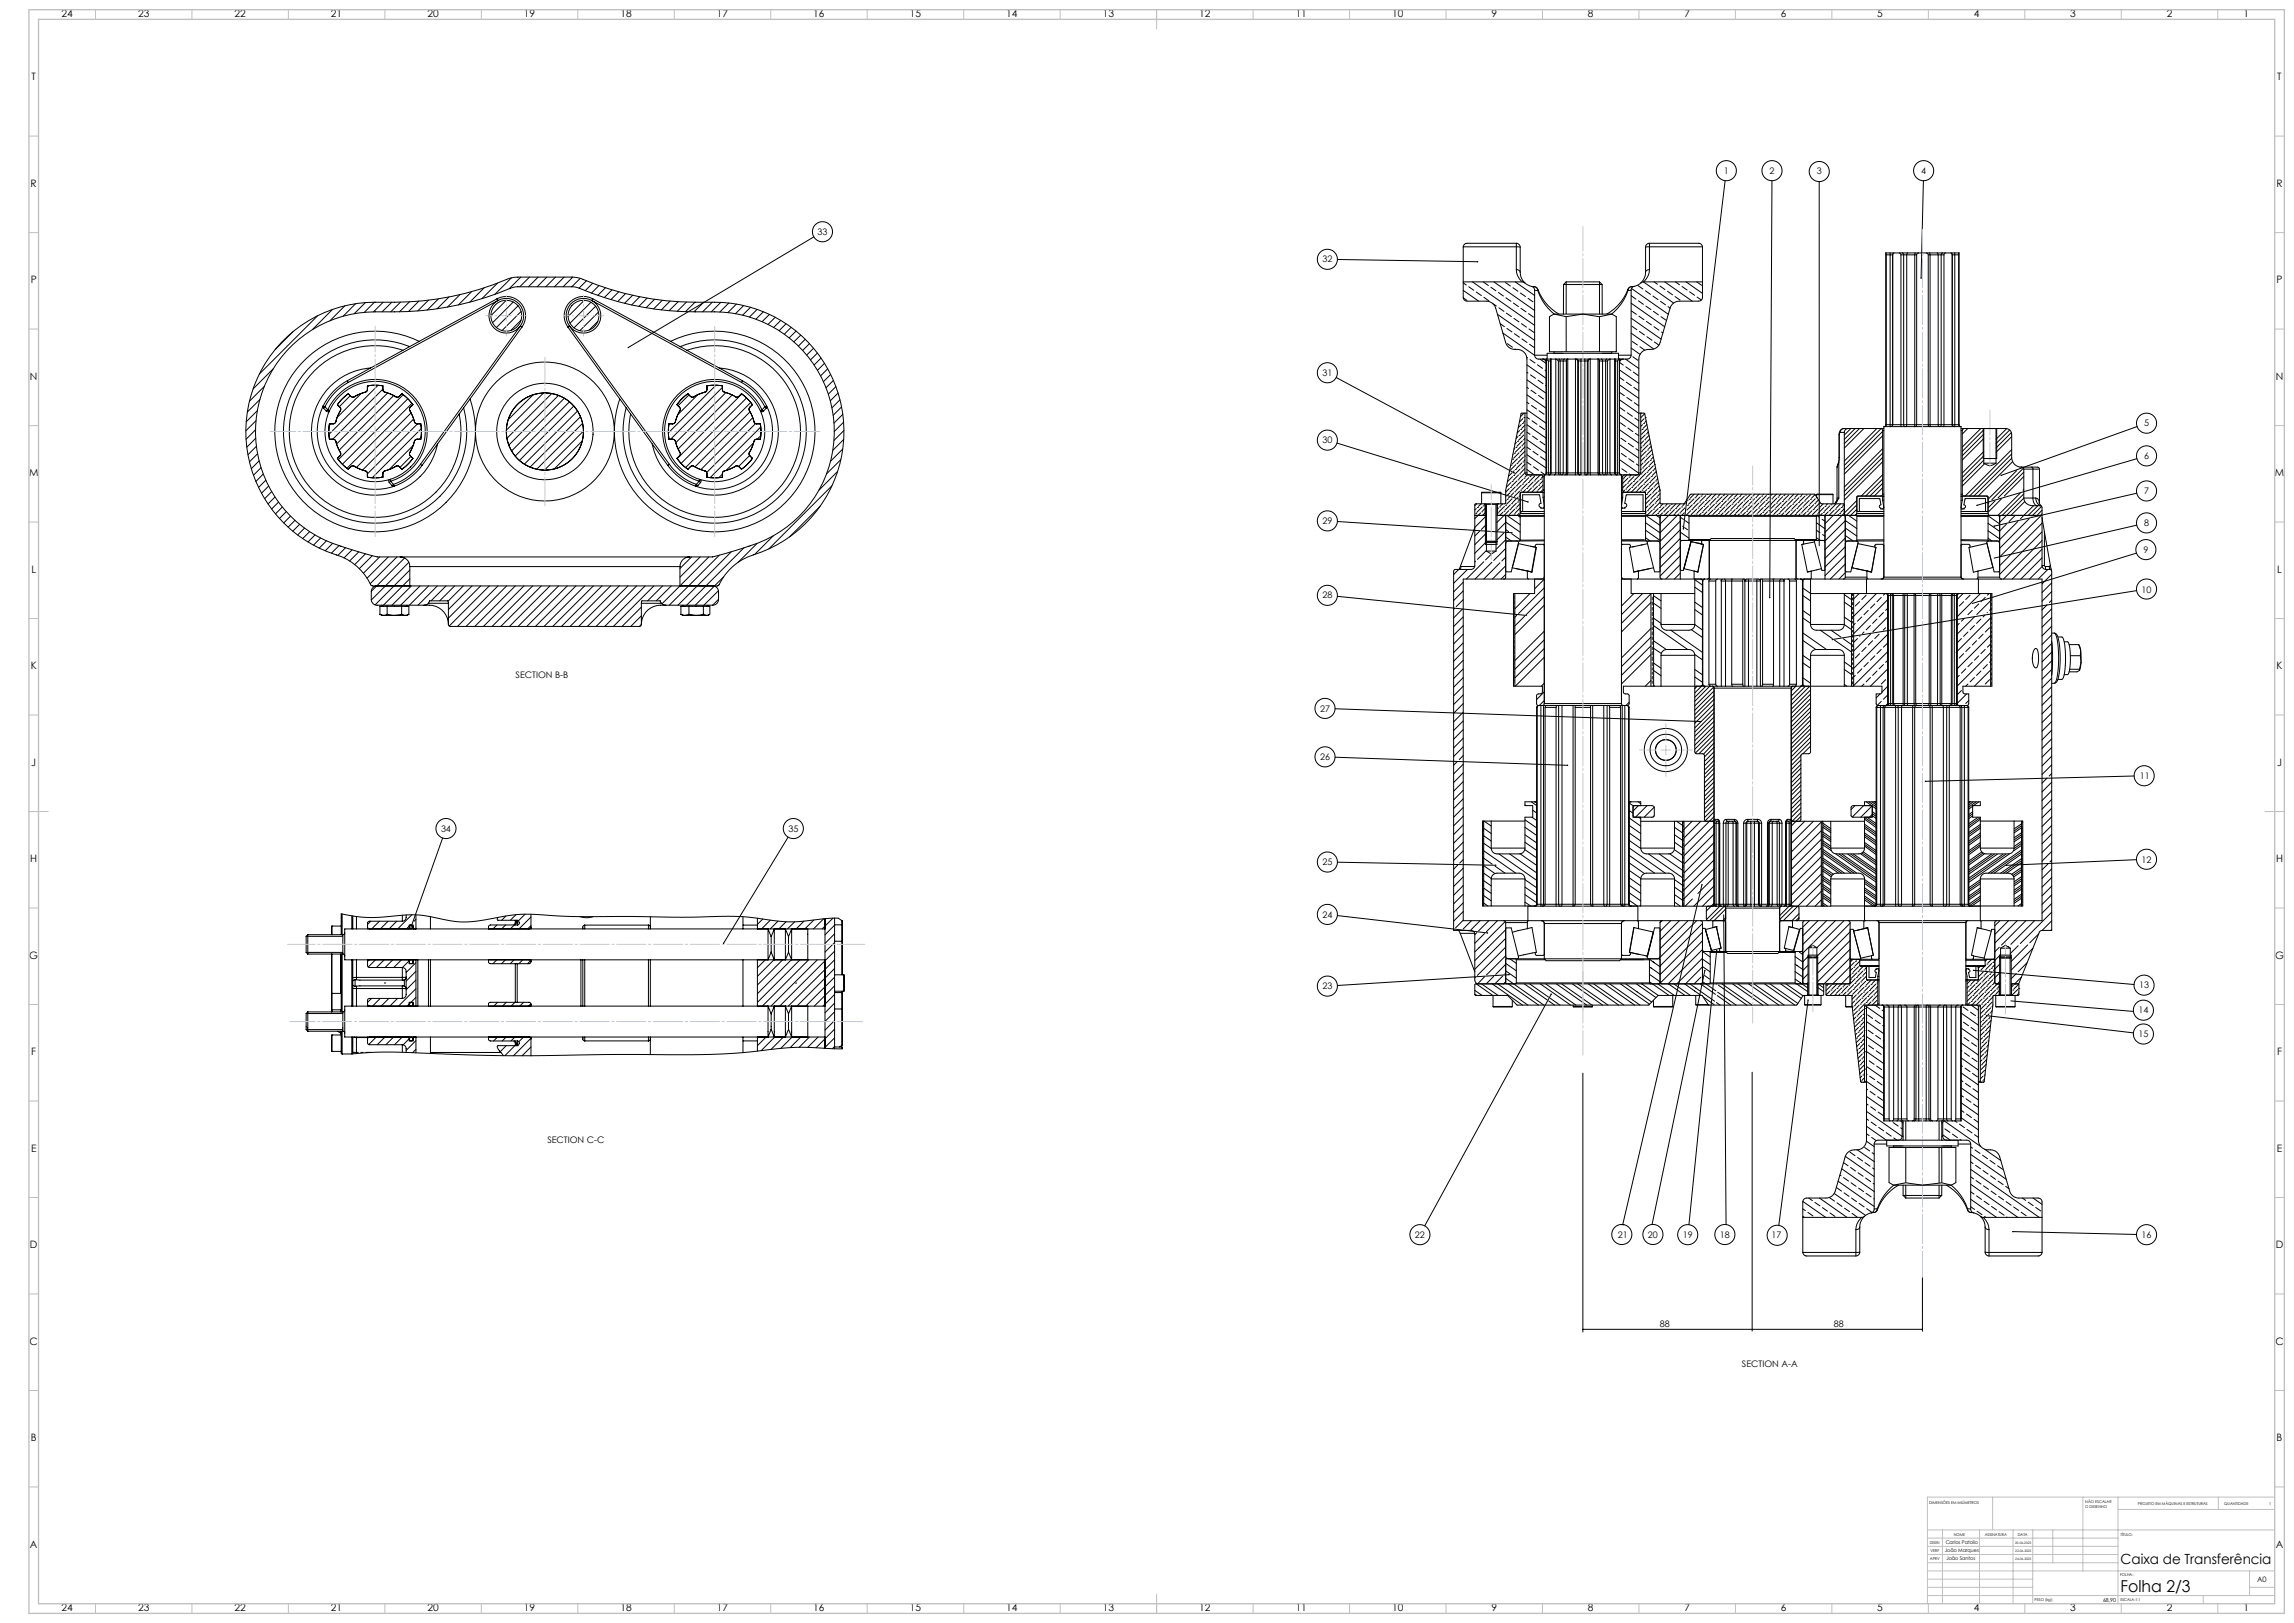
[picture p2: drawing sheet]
<svg xmlns="http://www.w3.org/2000/svg" width="1189mm" height="841mm" viewBox="0 0 1189 841" stroke-linecap="round" stroke-linejoin="round" font-family="sans-serif">
<defs><g id="words">
<text font-size="8.5" x="1099" y="825">Folha 2/3</text>
<text font-size="7.2" x="1099" y="811">Caixa de Transferência</text>
<g font-size="5.3">
<text x="32" y="9">24</text>
<text x="72" y="9">23</text>
<text x="122" y="9">22</text>
<text x="172" y="9">21</text>
<text x="222" y="9">20</text>
<text x="272" y="9">19</text>
<text x="322" y="9">18</text>
<text x="372" y="9">17</text>
<text x="422" y="9">16</text>
<text x="472" y="9">15</text>
<text x="522" y="9">14</text>
<text x="572" y="9">13</text>
<text x="622" y="9">12</text>
<text x="672" y="9">11</text>
<text x="722" y="9">10</text>
<text x="773" y="9">9</text>
<text x="823" y="9">8</text>
<text x="873" y="9">7</text>
<text x="923" y="9">6</text>
<text x="973" y="9">5</text>
<text x="1023" y="9">4</text>
<text x="1073" y="9">3</text>
<text x="1123" y="9">2</text>
<text x="1163" y="9">1</text>
<text x="16" y="42">T</text>
<text x="1180" y="42">T</text>
<text x="16" y="97">R</text>
<text x="1180" y="97">R</text>
<text x="16" y="147">P</text>
<text x="1180" y="147">P</text>
<text x="16" y="197">N</text>
<text x="1180" y="197">N</text>
<text x="15" y="247">M</text>
<text x="1179" y="247">M</text>
<text x="16" y="297">L</text>
<text x="1180" y="297">L</text>
<text x="16" y="347">K</text>
<text x="1180" y="347">K</text>
<text x="16" y="397">J</text>
<text x="1180" y="397">J</text>
<text x="16" y="447">H</text>
<text x="1180" y="447">H</text>
<text x="15" y="497">G</text>
<text x="1179" y="497">G</text>
<text x="16" y="547">F</text>
<text x="1180" y="547">F</text>
<text x="16" y="597">E</text>
<text x="1180" y="597">E</text>
<text x="16" y="647">D</text>
<text x="1180" y="647">D</text>
<text x="15" y="697">C</text>
<text x="1179" y="697">C</text>
<text x="16" y="747">B</text>
<text x="1180" y="747">B</text>
<text x="16" y="802">A</text>
<text x="1180" y="802">A</text>
<text x="32" y="835">24</text>
<text x="72" y="835">23</text>
<text x="122" y="835">22</text>
<text x="172" y="835">21</text>
<text x="222" y="835">20</text>
<text x="272" y="835">19</text>
<text x="322" y="835">18</text>
<text x="372" y="835">17</text>
<text x="422" y="835">16</text>
<text x="472" y="835">15</text>
<text x="522" y="835">14</text>
<text x="572" y="835">13</text>
<text x="622" y="835">12</text>
<text x="672" y="835">11</text>
<text x="722" y="835">10</text>
<text x="773" y="835">9</text>
<text x="823" y="835">8</text>
<text x="873" y="835">7</text>
<text x="923" y="835">6</text>
<text x="973" y="835">5</text>
<text x="1023" y="835">4</text>
<text x="1073" y="835">3</text>
<text x="1123" y="835">2</text>
<text x="1163" y="835">1</text>
</g>
<g font-size="4.7">
<text x="893" y="90">1</text>
<text x="917" y="90">2</text>
<text x="942" y="90">3</text>
<text x="996" y="90">4</text>
<text x="424" y="122">33</text>
<text x="685" y="136">32</text>
<text x="685" y="195">31</text>
<text x="1111" y="221">5</text>
<text x="685" y="230">30</text>
<text x="1111" y="238">6</text>
<text x="1111" y="256">7</text>
<text x="685" y="272">29</text>
<text x="1111" y="273">8</text>
<text x="1111" y="286">9</text>
<text x="685" y="310">28</text>
<text x="1110" y="307">10</text>
<text x="267" y="351">SECTION B-B</text>
<text x="684" y="369">27</text>
<text x="684" y="394">26</text>
<text x="1109" y="404">11</text>
<text x="229" y="431">34</text>
<text x="409" y="431">35</text>
<text x="685" y="448">25</text>
<text x="1110" y="447">12</text>
<text x="685" y="475">24</text>
<text x="685" y="513">23</text>
<text x="1109" y="512">13</text>
<text x="1108" y="525">14</text>
<text x="1108" y="537">15</text>
<text x="284" y="592">SECTION C-C</text>
<text x="733" y="641">22</text>
<text x="838" y="641">21</text>
<text x="854" y="641">20</text>
<text x="872" y="641">19</text>
<text x="891" y="641">18</text>
<text x="918" y="642">17</text>
<text x="1110" y="641">16</text>
<text x="860" y="688">88</text>
<text x="951" y="688">88</text>
<text x="903" y="709">SECTION A-A</text>
</g>
<text font-size="3.9" x="1170" y="820">A0</text>
<text font-size="2.8" x="1090" y="830">68,90</text>
<g font-size="2.6">
<text x="1008" y="800">Carlos Patoilo</text>
<text x="1008" y="804">João Marques</text>
<text x="1009" y="809">João Santos</text>
</g>
<g font-size="2">
<text x="1000" y="779">DIMENSÕES EM MILÍMETROS</text>
<text x="1081" y="779">NÃO ESCALAR</text>
<text x="1108" y="780">PROJETO EM MÁQUINAS E ESTRUTURAS</text>
<text x="1153" y="780">QUANTIDADE</text>
<text x="1176" y="780">1</text>
<text x="1081" y="781">O DESENHO</text>
<text x="1013" y="796">NOME</text>
<text x="1029" y="796">ASSINATURA</text>
<text x="1046" y="796">DATA</text>
<text x="1099" y="796">TÍTULO:</text>
<text x="1000" y="800">DESEN</text>
<text x="1000" y="808">APRV</text>
<text x="1001" y="804">VERF</text>
<text x="1099" y="817">FOLHA:</text>
<text x="1055" y="830">PESO (kg):</text>
<text x="1099" y="830">ESCALA:1:1</text>
</g>
<g font-size="1.7">
<text x="1045" y="800">20-06-2023</text>
<text x="1045" y="804">22-06-2023</text>
<text x="1045" y="809">24-06-2023</text>
</g>
</g></defs>
<g fill="none" stroke="#000" stroke-width=".52">
<path d="M977 131h1M978 131v1M978 131h20M978 132v88l-1 1M978 132h3M980 131v90M981 132v88M981 131v1M982 131l-1 1M984 131l1 1M985 132v89M985 132h8"/>
<path d="M986 131l1 1v88v1M989 131l-1 1v88v1M993 131l-1 90M993 132v88l-1 1M994 131l-1 1M998 131h2M998 131l1 1M999 132h9M999 132v88M1000 131v89M1000 131h15M1004 131l1 1v88v1"/>
<path d="M1007 131l-1 1v88l-1 1M1008 132l-1 89M1008 131v1M1011 131l1 1M1012 131v90M1012 132h3M1013 131v90l-1-1v-88M1015 132v88l1 1M1015 131v1M758 150l8 6M758 147l2 1M758 154l2 2"/>
<path d="M761 149l3 1M763 146l32 23M765 151l3 2M769 146l2 2M769 154l3 2M773 149l2 2M774 157l2 2M774 146l21 15M777 152l2 1M777 160l2 1M780 146l3 2M781 154l2 2"/>
<path d="M784 149l3 2M784 157l3 2M785 146l10 7M788 152l3 2M788 160l3 2M792 155l3 1M797 151l4 7 5 5M810 147h20M812 146h17M844 151l-4 7-5 5M845 157l18 12M845 153l3 2"/>
<path d="M846 149l19 14M849 148l3 2M849 156l3 2M852 146l15 11M853 151l2 2M853 159l3 1M857 153l2 2M857 146l2 1M860 148l3 2M861 156l2 2M863 146l14 10M864 151l3 2"/>
<path d="M865 159l1 1M868 154l3 1M868 146l3 2M872 148l2 2M874 146l8 6M876 151l2 2M879 146l3 2M880 154l2 1M776 163l19 13M778 168l2 1M779 173l16 11M781 162l2 2"/>
<path d="M781 170l3 2M781 178l3 2M785 165l2 2M785 173l3 2M789 168l2 2M789 176l2 1M792 163l3 1M792 170l3 2M793 178l2 2M845 165l16 11M845 173l12 8M846 161l2 2"/>
<path d="M846 169l2 2M846 177l3 2M849 164l3 2M850 172l2 2M850 180l2 1M853 167l3 1M854 174l2 2M857 161l3 2M857 169l3 2M857 177l3 2M861 164l2 2M861 172l1 1"/>
<path d="M785 181h1M791 185h1M791 189l10 7M791 197l10 7M791 193h1M793 186l3 2M793 194l3 2M795 184h7M797 189l3 2M797 197l3 2M798 186l3 2M801 192h.1"/>
<path d="M801 200h.1M801 186h1M802 186h26M802 186l1 1M802 186v59l-1 1M803 187h1M803 187v59M804 186v60M804 186v59l-1 1M808 187l-2-1v59v1M808 187v58v1M808 187h4"/>
<path d="M808 186l1 1v58v1M811 186l-1 1v58v1M812 187l1-1v59l-1 1M812 186v1v59M817 186l1 1v58l1 1M818 187l-1-1-1 60M818 187v58l1 1M818 187h5M819 186v60M821 186v60M823 187l1-1v60M823 187v58l-1 1"/>
<path d="M824 186l-1 1v58l-1 1M828 186h.1M828 186l1 1M828 186v59M828 186l1 1v59M828 186h11M829 187h4M830 186l1 1v58v1M833 186l-1 1v58v1M833 187l1-1v59l1 1M833 187v58v1M837 186v59l1 1"/>
<path d="M837 187h1M837 186v60M838 182h-1M838 187v59M839 184h6M839 186h.1M839 186l-1 1M839 186v59l1 1M839 192l10 7M839 199l10 7M839 196l3 1M839 188l2 1"/>
<path d="M842 186l7 5M843 190l2 2M843 198l3 2M845 180l5 4M846 185l3 2M847 193l2 2M789 219h.1M789 217l-2 2M790 216h.1M790 214l-2 2M790 218v1M791 205l10 7"/>
<path d="M791 212l10 7M791 201h1M791 208l1 1M791 216l2 1M794 202l2 2M794 210l2 2M794 218l3 2M797 205l3 2M798 213l2 2M801 208h.1M839 207l10 7M839 215l10 7"/>
<path d="M839 203l3 2M840 211l2 2M840 219l2 2M843 206l3 2M843 214l3 2M847 201l2 2M847 209l2 1M847 217l2 1M850 214h.1M852 219h.1M852 217l-2 2M852 214l-2 2"/>
<path d="M853 216h.1M853 218l-1 1M784 238h.1M784 235v1M785 235h.1M785 232v1M786 232h.1M786 229l-1 1M787 229h.1M787 238l-3 3M787 226l-1 1M787 237h.1"/>
<path d="M787 226h.1M787 235l-2 2M788 223l-2 1M788 234h.1M788 223h.1M788 232l-3 2M788 220l-1 2M789 231h.1M789 240l-3 3M789 228l-3 3M789 239h.1M790 228h.1"/>
<path d="M790 237l-3 3M790 225l-3 3M790 236h.1M790 238v1M790 234l-2 3M790 232l-2 1M790 229l-1 1M790 227h.1M790 223l-2 2M790 220l-1 2M791 228l10 7M791 220l10 7"/>
<path d="M791 236l10 7M791 224l2 1M791 232l2 1M791 239l3 2M794 226l3 2M795 234l2 2M798 221l3 2M798 229l3 2M798 237l3 1M839 223l10 7M839 230l10 7M839 238l10 7"/>
<path d="M840 227l3 2M840 235l3 2M844 222l2 2M844 230l3 2M844 238l3 2M848 225l1 1M848 232l1 2M850 223h.1M851 234h.1M851 223h.1M851 232h-1M851 220l-1 1"/>
<path d="M852 231h.1M852 240l-2 1M852 228l-2 2M852 239h.1M852 228h.1M852 237l-2 2M853 225l-3 3M853 236h.1M853 225h.1M853 234l-3 3M854 222l-3 3M854 220l-2 2"/>
<path d="M854 233h.1M854 231l-3 2M854 224h.1M855 230h.1M855 239l-3 3M855 226l-2 1M855 228l-3 2M855 239h.1M855 229v1M856 236l-3 3M856 231l-2 2M856 235h.1"/>
<path d="M856 233l-2 3M857 237l-1 1M857 239l-2 2M953 240v1M953 237h.1M953 225h.1M959 222l-3 3M962 222l-6 6M964 222l-8 8M966 222l-10 10M973 222l-17 17M975 222l-19 19"/>
<path d="M976 237l-20 20M976 239l-20 20M976 233l-20 19M976 226l-20 20M976 224l-20 19M976 235l-20 20M976 223h.1M976 221h40M977 220h22M981 220v1M981 220l-1 1M999 220h1"/>
<path d="M999 220l1 1M1000 220l1 1M1000 220h15M1016 223h1M1017 222h.1M1020 222l-3 3M1027 222l-10 10M1028 238l-11 12M1028 234l-11 11M1028 225l-11 11M1028 236l-11 11M1028 223l-11 11"/>
<path d="M1028 227l-11 11M1040 222l-5 6M1042 223l-7 7M1043 224l-8 8M1043 233l-24 24M1043 235l-22 22M1043 237l-20 20M1043 226l-8 8M1043 239l-18 18M768 255h10M781 259l-1 1M781 257h-1"/>
<path d="M781 259h.1M781 256h.1M782 256h.1M782 253l-2 2M782 258h.1M783 253h.1M783 241h.1M783 250l-2 2M784 249h.1M784 258l-3 3M784 245l-2 2M784 247l-3 3"/>
<path d="M785 246h.1M785 255l-2 2M785 244h-1M785 255h.1M785 243h.1M785 252l-2 3M786 241l-3 2M786 259l-2 1M786 252h.1M786 240h.1M786 249l-3 3M787 249h.1"/>
<path d="M787 258h.1M787 246l-3 3M787 257h.1M787 259v1M788 246h.1M788 255l-3 2M788 243l-3 3M788 256v1M788 254h.1M788 242h.1M788 251l-2 3M789 251h.1"/>
<path d="M789 248l-2 3M790 248h.1M790 245l-3 3M790 241l-1 1M790 243l-2 2M790 245h1M791 254l-2 1M791 253h.1M791 243l4 3M792 251l-3 2M792 246l-2 1M792 250h.1"/>
<path d="M792 248l-2 2M793 247h.1M794 253l-2 2M794 246h.1M794 252h.1M795 250l-3 3M795 242l2 2M795 249h.1M795 247l-2 2M796 246h.1M797 255h.1M797 252l-3 3"/>
<path d="M797 251h.1M798 249l-3 3M798 248h.1M798 246l-2 3M799 245l2 1M799 254l-1 1M800 254h.1M800 247l-1 1M800 251l-3 3M800 249l-2 2M800 247h.1M800 255h.1"/>
<path d="M800 246h1M801 246h39M801 245h27M828 245h11M828 245l1 1M840 254h1M840 247h1M840 255h1M841 243l2 2M841 248h.1M842 254l-1 1M843 253h.1"/>
<path d="M843 251l-2 2M843 246l-1 2M843 250h.1M844 248l-3 2M844 247h.1M845 246h.1M845 253l-2 2M846 246l-1 1M846 253h.1M846 250l-3 3M847 249h.1M847 247l-3 3"/>
<path d="M847 246h.1M848 255h.1M848 240l1 1M848 252l-3 3M849 252h.1M849 249l-3 3M849 245h1M850 249h.1M850 246l-3 3M850 246h.1M850 255h.1M851 243h-1"/>
<path d="M851 254h.1M851 242h.1M851 251l-2 3M852 251h.1M852 248l-3 3M853 248h.1M853 245l-3 3M853 256h.1M854 245h.1M854 254l-2 1M854 242l-3 3M854 253h.1"/>
<path d="M854 242h.1M854 251l-2 2M855 250h.1M855 259l-2 2M855 248l-3 2M856 258h.1M856 247h.1M856 256l-3 3M856 244l-3 3M856 255h.1M857 244h.1M857 253l-3 3"/>
<path d="M857 241l-3 3M857 252h.1M857 241h.1M857 250l-2 3M858 249h.1M858 258l-3 3M858 242l-1 1M858 247l-2 2M858 244l-2 2M859 258h.1M859 255l-3 3M859 248v1"/>
<path d="M859 255h.1M860 250l-2 2M860 252l-3 3M860 254h.1M860 258l-2 2M860 256l-1 1M875 259h.1M878 258l-3 3M878 256l-2 2M879 258h.1M880 256l-1 1M881 258l-3 2"/>
<path d="M882 257h.1M883 256l-1 1M883 260l-3 3M884 259h.1M884 257l-3 3M885 256h.1M886 259l-2 3M887 258h.1M887 256l-3 3M889 256l-1 2M889 258l-2 3M890 258h.1"/>
<path d="M892 256l-1 1M892 260h.1M893 257l-3 3M893 257h.1M894 256h.1M895 260l-3 2M895 259h.1M896 257l-3 2M898 259l-3 3M898 256l-2 2M898 258h.1M901 256l-2 2"/>
<path d="M901 258l-3 3M902 257h.1M903 256l-1 1M904 260h.1M904 257l-3 3M905 257h.1M906 259l-2 3M907 259h.1M907 256l-3 3M909 258l-2 3M910 256l-3 2M910 258h.1"/>
<path d="M912 256l-1 1M912 258l-2 2M913 257h.1M914 256v1M915 260l-3 3M915 259h.1M916 257l-3 3M916 256h.1M917 260l-2 2M917 258l-1 1M918 258h.1M919 256l-1 1"/>
<path d="M921 256l-2 2M921 258l-3 3M921 258h.1M923 256l-1 1M924 260h.1M924 257l-3 3M925 257h.1M925 256h.1M926 260l-3 2M927 259h.1M927 257l-3 2M929 259l-2 3"/>
<path d="M930 256l-3 2M930 258h.1M932 256l-2 2M932 258l-2 3M933 257h.1M934 256v1M935 260h.1M936 257l-3 3M936 257h.1M938 259l-3 3M938 259h.1M939 256l-3 3"/>
<path d="M941 256l-2 2M941 258l-3 3M941 258h.1M942 256h8M943 259l-2 1M952 258h1M952 242h.1M953 258l-2 2M953 258l-1 3M962 259l-16 17M976 246l-11 11M976 248l-9 9"/>
<path d="M976 250l-7 7M976 253l-5 4M976 257h.1M976 256h.1M1016 257h1M1016 256h1M1029 240l-12 12M1034 260l-4 3M1037 259l-7 6M1045 244l-15 15M1047 256l-11 11v1M1047 242h.1"/>
<path d="M1049 243l-17 16M1049 258l-13 13M1049 254h.1M1049 245l-13 13M1049 256l-11 11M1049 247l-10 10M1049 260l-7 7M1054 243h3M1055 258l2 2v1M765 266h.1M765 264h-1M765 261l-1 1"/>
<path d="M766 263h.1M767 275l-3 3M767 266l-3 3M768 261l-2 1M768 261h10M768 265h.1M768 263l-3 2M769 262h.1M770 261l-1 1M770 262h.1M770 266l-2 1M770 263l-1 2"/>
<path d="M770 277l-6 5M770 272l-2 2M770 268l-6 5M770 261h6M776 266h.1M777 261l-1 1M777 263l-1 1M777 263h.1M779 261l-1 1M779 265l-2 2M779 276l-3 4M779 265h.1"/>
<path d="M780 262l-3 3M780 262h.1M780 271l8 5M780 280l-5 5M780 275h.1M780 271l-4 4M780 278l3 2M780 274l2 1M781 267l7 5M782 265l-6 6M783 264h.1M783 262l-3 2"/>
<path d="M783 261h.1M784 277l4 3M784 267h.1M785 266h.1M785 264l-3 3M786 263h.1M786 261l-3 3M787 260h.1M787 267l1 1M787 266l-1 1M788 265h.1M788 263l-3 3"/>
<path d="M788 261l-2 2M788 266h12M788 268h12M840 266h13M840 268h13M853 279l2 1M853 275l7 5M853 271l7 5M853 280h-13M853 267l7 5M853 265v1M854 265h.1"/>
<path d="M854 262l-1 1M855 262h.1M856 267h.1M856 264l-2 3M857 264h.1M857 261l-3 3M858 261h.1M859 267l1 1M859 267h-1M859 266h.1M859 264l-2 2M860 263h.1"/>
<path d="M860 260l-3 3M862 266l-2 1M862 261l-1 1M862 265h.1M863 263l-3 2M863 262h.1M864 261v1M865 265l-2 2M865 267l-5 5M865 264h.1M866 262l-3 3M866 261h.1"/>
<path d="M868 267h.1M868 264l-3 3M868 264h.1M869 261l-3 3M870 266l-10 10M871 266h.1M871 270l-11 11M871 261l-2 2M871 275l-11 10M871 279l-11 11M871 276l4 3M871 268l2 1"/>
<path d="M871 280h.1M871 263l-3 3M872 263h.1M872 273h.1M873 266l-1 1M873 273l2 2M873 263l-2 2M874 270l1 1M874 261l-2 1M875 262h.1M875 280h11M876 265l-2 2"/>
<path d="M877 264h.1M877 262l-3 2M878 261h.1M879 267h-1M879 266h.1M879 264l-2 3M880 263h.1M880 261l-3 3M881 260h.1M882 266l-1 1M882 265h.1M882 263l-2 3"/>
<path d="M883 262h.1M885 265l-2 2M885 265h.1M886 262l-3 3M886 262h.1M887 279h43M888 267h.1M888 264l-3 3M888 264h.1M889 261l-3 3M889 261h.1M890 267h.1"/>
<path d="M891 266h.1M891 264l-3 2M891 263h.1M892 260l-3 3M893 266l-1 1M894 265h.1M894 263l-3 2M895 262h.1M896 265l-2 2M897 264h.1M897 262l-3 3M898 261h.1"/>
<path d="M899 267h.1M899 264l-2 3M900 264h.1M900 261l-3 3M901 260h.1M902 266l-1 1M902 266h.1M902 263l-2 3M903 263h.1M903 260l-3 3M905 265l-2 2M905 265h.1"/>
<path d="M905 262l-2 3M906 262h.1M908 265l-3 2M908 264h.1M909 262l-3 2M909 261h.1M910 267h.1M911 266h.1M911 264l-3 3M911 263h.1M912 261l-3 3M912 260h.1"/>
<path d="M913 266l-1 1M914 265h.1M914 263l-3 3M914 262h.1M916 265l-2 2M917 265h.1M917 267h.1M917 262l-3 3M918 262h.1M919 267h.1M919 264l-1 2M920 264h.1"/>
<path d="M920 261l-2 2M921 261h.1M921 267h.1M922 266h.1M922 264l-2 2M923 263h.1M923 260l-3 3M925 266l-2 1M925 265h.1M925 263l-2 2M926 262h.1M928 265l-2 2"/>
<path d="M928 264h.1M929 262l-3 3M929 261h.1M930 280h11M930 267h.1M931 264l-3 3M931 264h.1M932 261l-3 3M932 260h.1M933 266l-1 1M934 266h.1M934 263l-3 3"/>
<path d="M934 263h.1M935 260l-3 3M936 265l-1 2M937 265h.1M937 262l-3 3M937 262h.1M939 265l-2 2M940 264h.1M940 262l-3 2M941 261h.1M941 267h.1M941 279l3 1"/>
<path d="M941 271l5 3M941 275l2 1M942 267l1 1M942 266h.1M942 264l-3 3M943 263h.1M943 261l-3 3M944 269l2 1M944 266l-1 1M945 277l1 1M945 261l-2 2M945 265h.1"/>
<path d="M945 263l-2 3M946 262h.1M947 261l-1 1M948 265l-2 2M948 265h.1M948 262l-2 3M949 262h.1M950 267l-4 4M950 267h.1M951 264l-3 3M951 264h.1M952 261l-3 3"/>
<path d="M953 267h-1M953 266h.1M954 264l-3 2M954 261l-2 2M954 263h.1M956 261l-1 1M956 264l-2 1M956 279l-10 10M956 274l-10 11M956 277l4 3M956 274l6 4M958 267l4 3"/>
<path d="M962 264l-3 3M962 274l-6-4-10 10M962 262l-5 5M976 266h-14l-1 1M1016 266h14M1030 279l2 1M1030 275l6 4M1030 271l6 4M1030 267l6 4M1031 261h-1M1040 272l-4 3M1045 267l-4 3"/>
<path d="M1046 270l-10 10M1052 269l-16 15M1054 262l-7 7M1056 262l-5 5M1058 262h.1M1058 267l-22 22M1058 262l-5 5M1058 276l-22 22M1058 271l-22 22M1058 264l-2 3M756 295l-3 3M757 294h7"/>
<path d="M761 295l-8 7M765 291h-1M769 291l-9 9M770 281h6M770 281l-6 6M770 285l-4 5M770 281h5M773 291l-8 9M773 287l-3 3M777 292l-8 8M780 298l-2 2M780 293l-6 7"/>
<path d="M780 289l-2 2M780 284l-6 6M781 281l5-1 1 1-4 15h-3zM786 295l8 1M787 282l-3 12 10 2M787 282l9 2-2 12M792 296h.1M793 283l3 1M794 296h.1M796 284l-2 13-2-1M800 282h.1M800 282v1v16l-1 1h-7v-4"/>
<path d="M800 282h-4v2M840 282h5v2M841 282l-1 1 1 16 1 1h7v-4M845 284l2 13 2-1M847 283l-2 1M848 296h-1M849 296h.1M851 282h.1M854 282l-8 1M854 280h5l1 1v15h-2l-4-15zM855 295l-7 1M857 294l-9 2"/>
<path d="M871 288l-11 10M871 293l-8 7M871 284l-11 10M871 297l-3 3M873 295h.1M873 295l7 1M876 280v1M876 281h.1M877 281l-4 14M877 281h1M877 281l6 1M878 296v4"/>
<path d="M878 296h2M878 296h.1M879 281l3 1M880 296h.1M880 281l2 1M882 282h1M882 280h.1M882 280v2M883 282l-3 14M883 282h.1M886 280v19l-1 1M931 280v19l1 1"/>
<path d="M935 280v2h-1l3 14M935 280h.1M937 296h2l-1 4M940 281l-6 1M941 280l-1 1 4 15h2v-15l-1-1h-73l-1 1v15h1l4-15M944 295l-7 1M956 297l-3 3M956 292l-7 8M956 288l-10 10M956 283l-10 11M956 299h12M957 281l5-1 1 1-4 15h-3z"/>
<path d="M960 294h1M960 294l10 2M962 295l8 1M968 296l2 1 2-13v-1v-1h4v1v16v1h-1M968 296h.1M968 296v4M972 283h.1M972 283l-9-1-3 12M972 284l-2 12M976 299h40M1016 282h5v2M1017 282l-1 1v16l1 1h1"/>
<path d="M1021 284l2 13 2-1M1025 296h.1M1025 299h11M1025 296v4M1030 282l-9 2M1030 280h5l1 1v15h-2l-4-15zM1033 294l-8 2M1058 285l-15 15M1058 289l-11 11M1058 280l-20 20M1058 293h2M1058 294l-6 6"/>
<path d="M1060 294v1M1061 295l-5 5M1063 298l-5 5M754 315l-1 1M758 316l-5 4M758 320l-5 5M758 311l-3 3M758 306l-5 5M758 302l-5 5M786 319l-1 1M790 319l-5 5M793 308l-8 7"/>
<path d="M800 300l-5 5M800 305l-13 13M800 314l-15 15M800 309l-9 9M841 300l-1 1M847 308l-7 6M851 308l-11 11M855 308l-15 15M856 312l-16 15M856 308h22M857 313l4 2M857 309l4 2"/>
<path d="M861 308v16M878 300h14v56M878 304l4 3M878 316l4 3M878 300l4 3M878 312l4 3M878 300v24M881 300l1 1M882 300l1 1M882 301h1M882 301v54M883 301v54"/>
<path d="M883 300v1M886 301h3M886 301v54M886 300h.1M887 300l-1 1M889 301v54M890 300l-1 1M892 301h11M892 300v1M892 300h12v56M894 300v1v55M897 300h1"/>
<path d="M898 300v55M903 301v54M904 300l-1 1M904 301h.1M904 301h8M905 300l-1 1M905 300h7M906 300v56M911 300v56M912 300v1M913 300l1 1M914 301h11"/>
<path d="M914 301v54M919 300v55M919 300h.1M923 300l-1 1v55M924 300l1 56M924 300h-12v56M924 300l1 1M927 300l1 1M928 301h3M928 301v54M930 300l1 1M931 300h.1"/>
<path d="M931 301v54M933 300l1 1M934 301h.1M934 301v54M934 309l4 2M934 305l4 2M934 316l4 3M935 300l-1 1M938 308h94v48h-15l1 3 2 1v5v1h-46M938 300v24M938 300h-13v1M956 312l4 3"/>
<path d="M956 308l4 3M956 320l4 2M956 308v16M960 310v1M960 308v1M960 312v2M960 315v1M960 317v1M960 319v2M961 308v48M964 308l-3 2M964 312l-2 2"/>
<path d="M965 320l-2 2M967 308l-2 3M967 300h58M968 316l-2 3M972 313l-3 2M973 308l-12 11M975 310l-2 2M976 317l-2 3M977 308h-1M977 308l1 1M978 308l1 1v56M978 320l-7 7"/>
<path d="M978 311l-17 17M978 315l-1 1M978 309h36M978 309v56M980 308l1 1v56l2 1M987 308l-1 57v1v103l-1 1M992 308v58M992 308l1 1v56l1 1M1006 308l1 58M1013 308l-2 1v56l-1 1M1013 308l-1 1v56l-1 1M1013 308v58"/>
<path d="M1014 309v56M1015 308l-1 1v56l-1 1M1015 308l-1 1M1017 308l-3 3M1018 312l-2 2M1021 308l-2 3M1022 316l-2 3M1023 320l-9 9M1026 313l-3 2M1026 308l-12 12M1029 319l-1 1M1029 310l-2 2"/>
<path d="M1030 317v1M1031 308h-1M1032 316h-1M1032 311l-7 7M1061 313l-3 3M1063 316l-5 5M1063 311l-1 1M1063 302l-5 5M1063 307l-5 5M758 338l-5 5M758 333l-5 5M758 329l-5 5"/>
<path d="M758 324l-5 5M800 327l-15 15M800 332l-15 15M800 336l-15 15M856 326l-16 15M856 330l-16 15M856 339l-16 15M856 335l-16 15M857 320l4 3M857 332l7 5M857 324l18 13M857 336l4 3"/>
<path d="M861 340a3 3 0 0 1 3-3h11a3 3 0 0 1 3 3M861 324a3 3 0 0 0 3 3h11a3 3 0 0 0 3-3M861 340h17M861 324h17M861 340v16M866 327l16 11M877 326l5 4M878 339l4 3M878 324l4 2M878 340v16M934 320l4 3M934 332l7 5"/>
<path d="M934 328l13 9M934 340l4 2M938 340a3 3 0 0 1 3-3h12a3 3 0 0 1 3 3M938 324a3 3 0 0 0 3 3h12a3 3 0 0 0 3-3M938 340h18M938 324h18M938 340v16M944 327l6 4M949 327l5 3M951 332l9 6M955 331l5 3M956 324l4 2"/>
<path d="M956 340v16M960 322v1M960 324v1M960 326v2M960 339v1M960 336v2M960 331v2M960 329v1M960 334v1M962 323l-1 1M963 331l-2 2M964 339l-2 2"/>
<path d="M964 330h.1M966 327l-1 1M967 335l-2 3M969 324l-2 2M970 329l-9 8M971 332l-3 2M972 340l-3 2M973 321l-2 2M974 329l-2 2M975 336l-2 3M977 325l-1 2M978 338l-17 18"/>
<path d="M978 329l-17 17M978 333l-2 2M1016 323l-2 1M1017 331l-3 2M1018 339l-2 2M1018 321l-1 1M1020 327l-2 3M1021 335l-2 3M1023 324l-2 2M1024 332l-2 2M1026 340l-3 2M1027 321l-3 2"/>
<path d="M1028 329l-2 2M1029 336l-2 3M1031 325l-2 2M1032 338l-18 18M1032 329l-18 18M1032 320l-18 18M1032 334l-2 1M1063 332l1 7-1 11M1063 333l-5 5M1063 329l-5 5M1063 338l-5 5M1063 324l-5 6"/>
<path d="M1063 320l-5 5M1065 328a28 28 0 0 1 2 17 12 12 0 0 1-2 9M1069 330a30 30 0 0 1 1 18l-1 4M1072 333a25 25 0 0 1 0 17M1072 334h5M1073 340h5M1077 334h.1M1077 334l1 3M1078 335v2M1078 340l1 3M1078 337l1 6M1078 337v3"/>
<path d="M758 342l-5 5M758 356l-5 5M758 351l-5 5M758 347l-5 5M800 359l-4 3M800 354l-1 2M800 341l-15 15M856 353l-3 3M857 347l4 3M857 344l4 2M857 355l1 1M878 351l4 3"/>
<path d="M878 347l4 3M880 356l-2 1M882 355l-1 1h-40M882 355h1M883 355l-1 1M883 355l1 1M883 356h50M884 356l-6 5M886 355l1 1M886 355h3M886 355v1M888 356l-10 10"/>
<path d="M888 357h40M889 355l1 1M898 355v1M898 355h5M903 355l1 1M914 355l-1 1M914 355h5M919 355v1M928 355l-1 1M928 355h3M929 356h.1M931 355v1"/>
<path d="M931 355l-1 1M933 356h.1M934 356l-6 5M934 355l-1 1M934 355h.1M934 355l1 1M934 355l1 1h40v3M934 343l4 3M934 351l4 3M938 356l-10 9M938 360l-10 10M956 347l4 3"/>
<path d="M956 343l4 3M956 355l1 1M960 353v2M960 351v1M960 348v2M960 346v1M960 343v1M960 341v1M962 350l-1 1M965 347l-2 2M966 354l-1 2M968 343l-2 2"/>
<path d="M969 351l-2 2M973 348l-2 2M974 360h-2v5l2 1M974 360l-2 2M975 359l-1 1M976 344l-2 3M977 352l-2 2M978 356l-3 3M978 347l-9 9M978 342l-1 1M1016 350l-2 1M1017 358l-3 2"/>
<path d="M1019 347l-2 2M1019 360l-5 5M1020 354l-1 2M1022 343l-2 2M1023 351l-2 2M1027 348l-3 2M1030 344l-2 3M1031 352l-2 2M1032 347l-9 9M1032 343h-1M1063 347l-5 5M1063 342l-5 5"/>
<path d="M1063 356l-5 5M1063 351l-5 5M1073 347h5M1078 347l-1 1h-5M1078 347h.1M1079 343l-1 4M758 374l-5 5M758 378l-5 5M758 369l-5 5M758 365l-5 5M758 360l-5 5M796 367h1"/>
<path d="M797 367v102M797 366h46M799 366v104M800 366v103l-1 1M800 363l-3 4M800 365h40M801 367v102l-1 1M801 367h6M802 366l-1 1M807 367v103M807 366v1M808 366v103l1 1"/>
<path d="M810 366v103l-1 1M815 366v104M816 366v103l-1 1M816 367h8M824 366v103l1 1M826 366v104M831 366v103l1 1M833 366v103l-1 1M834 366v1M834 367v103M834 367h6M839 366l1 1"/>
<path d="M840 367v102l1 1M841 366v103l1 1M842 366v104M843 366l1 1M844 367h.1M844 367v102l1 1M844 364l-1 2M888 378l-10 10M888 374l-10 10M888 369l-10 10M888 365l-10 10M888 360l-10 10"/>
<path d="M938 378l-10 10M938 369l-10 10M938 364l-10 10M938 373l-10 10M972 367h19M974 366l-1 1v102M975 366v104M975 363l-2 2M977 366l-1 1v102l-1 1M977 366l1-1zM978 366l-1 1v102l-1 1M978 365h1"/>
<path d="M978 360l-2 2M979 365l-1 1M979 365l1 1M979 365h35M980 366v-58h1v57l1 1M982 366l1 104M983 366h1v103l1 1M987 366v-1v-56a.7 .7 0 0 1 1-1 .7 .7 0 0 1 1 1v56v1M991 367v103M991 367h1M992 366l-1 1M992 367v102l-1 1"/>
<path d="M992 367h28M993 366l-1 1M999 366l1-1v-56l1-1-1 58M999 366l1 1v102l1 1M1001 366l1 104M1004 366v-1v-56a.7 .7 0 0 1 1-1 .7 .7 0 0 1 1 1v56v1M1007 366v1v102l1 1M1010 366h-1v103l-1 1M1010 366v104M1014 365l1 1M1015 366l1 1v102l1 1M1016 366l1 1v102l1 1"/>
<path d="M1018 366v104M1019 366l1 1M1020 367h.1M1020 367v102l1 1M1020 363l-1 2M1063 378l-5 5M1063 374l-5 5M1063 369l-5 5M1063 365l-5 5M1063 360l-5 5M755 395l-2 2M758 392l-2 2"/>
<path d="M758 396l-5 5M758 387l-5 5M758 383l-5 5M888 392l-5 5M888 396l-5 5M888 387l-5 5M888 383l-7 8M933 392l-5 5M933 396l-5 5M938 387l-4 4M938 382l-10 10M1063 396l-5 5"/>
<path d="M1063 392l-5 5M1063 387l-5 5M1063 383l-5 5M758 418l-5 5M758 414l-5 5M758 409l-5 5M758 405l-5 5M758 400l-5 5M790 417h1M794 415l2 2M794 420l2 1M844 420l2 1"/>
<path d="M844 416l2 1M849 415l1 1M849 417l-3 3M854 417l-6 6M857 418l-5 5M888 405l-5 5M888 419l-5 5M888 414l-5 5M888 410l-5 5M888 401l-5 5M933 410l-5 5M933 401l-5 5"/>
<path d="M933 414l-5 5M933 419l-5 5M933 405l-5 5M961 417l-2 3M966 417l-6 6M970 418l-6 5M971 415h1M971 415l1 1v52l-1 1M971 415h-5v2h4v6h-4v16M972 415v1M972 415h.1M1020 415h6v2h-4v6h4v16"/>
<path d="M1021 415l-1 1M1021 415l-1 1v52l1 1M1061 403l-3 3M1063 419l-5 5M1063 414l-5 5M1063 410l-5 5M1063 405l-5 5M1063 401l-1 1M758 423l-5 5M758 436l-5 5M758 432l-5 5M758 427l-5 5"/>
<path d="M769 429l4 3M769 433l4 3M769 437l4 3M769 425l4 3M773 439h17M790 425l6 4M790 429l6 4M790 433l6 4M790 436l6 5M794 423l2 2M844 424l6 4M844 428l6 4"/>
<path d="M844 432l6 4M844 435l6 5M844 439l19 13M849 423l1 1M850 439h18M857 423h.1M868 429l4 3M868 433l4 2M868 436l4 3M869 426l3 2M872 426h16v1M873 426v44"/>
<path d="M877 426l-4 4M882 426l-9 8M888 426h.1M888 432l-15 16M888 437l-15 15M888 428l-15 15M888 423l-15 16M888 427v42M888 427h3M889 425l1 1M889 425l-1 2M889 425h1"/>
<path d="M890 426l-1 44M890 426h1M890 425h1M890 425l1 2M891 426v44M891 427v42M893 427h8M895 425v1M895 425h-1l-1 2M895 425h4M895 426v1v42a.7 .7 0 0 1-1 1 .7 .7 0 0 1-1-1v-42M896 426v43l-1 1"/>
<path d="M898 426v43l1 1M899 425v1h-4M899 425h1l1 2M899 426h1v43v1M901 427v42M904 427h9M906 425v1M906 425h-2v2M906 425h5M906 426l-1 1v42a.7 .7 0 0 1-1 1 .7 .7 0 0 1 0-1v-42M906 426h5M906 426l-1 1v42l-1 1"/>
<path d="M907 426l1 44M909 426v44M910 426h1v43l1 1M911 426l1 1v42a.7 .7 0 0 0 0 1 .7 .7 0 0 0 1-1v-42M911 425v1M911 425h1l1 2M916 427h8M916 427v43M918 426h3M918 426l-1 1v42v1M918 425v1M918 425h-1l-1 2"/>
<path d="M918 425h4M919 426v43l-1 1M921 426v43l1 1M921 426h1v43a.7 .7 0 0 0 1 1 .7 .7 0 0 0 1-1v-42M922 425l-1 1M922 425h1l1 2M925 427h3M925 427v42v1M926 426h1M926 426v44M927 425h-1M927 425l-2 2"/>
<path d="M927 425h1M927 426v44M928 425l-1 1M928 425v2M928 427v42M928 426h1h-1M933 423l-5 5M935 426l-7 7M940 426l-12 11M944 435l-16 16M944 426l-16 16M944 439l-16 16"/>
<path d="M944 430l-16 16M944 426v43M945 426v44M949 439a3 3 0 0 0 3 3h11a3 3 0 0 0 3-3M949 439h17M949 426v13M966 426h-37l-1 1M970 422l-1 1M1026 439a3 3 0 0 0 3 3h12a3 3 0 0 0 3-3M1026 439h18M1026 425h22v44h-27M1044 425v14"/>
<path d="M1063 437l-5 5M1063 432l-5 5M1063 428l-5 5M1063 423l-5 5M756 448l-3 2M758 459l-5 5M758 454l-5 5M758 450l-5 5M758 445l-1 2M758 441l-5 5M769 441l17 11M769 452l4 3"/>
<path d="M769 456l4 3M769 445l4 3M769 449l6 4M773 455h17M775 449l5 3M777 442l19 14M782 442l14 10M788 442l8 6M790 440l6 5M790 456l6 4M790 460l6 4M844 455l6 4"/>
<path d="M844 443l14 9M844 447l8 6M844 451l6 4M844 459l6 4M850 455h18M854 442l18 13M860 442l12 9M865 442l7 5M868 440l4 3M868 456l4 3M868 460l4 3M888 455l-8 8"/>
<path d="M888 446l-15 15M888 450l-15 16M888 441l-15 16M888 459l-10 11M944 457l-20 20M944 453l-16 15M944 448l-16 16M944 444l-16 16M949 455a3 3 0 0 1 3-3h11a3 3 0 0 1 3 3M949 455h17M949 455v14h23M966 455v14"/>
<path d="M1026 455a3 3 0 0 1 3-3h12a3 3 0 0 1 3 3M1026 455h18M1026 455v14M1044 455v14M1061 448l-3 3M1063 459l-5 5M1063 455l-5 5M1063 450l-5 5M1063 441l-5 5M1063 446v1M758 472l-5 5M758 468l-5 5"/>
<path d="M758 463l-5 5M758 477l-4 4M763 477l-5 4M767 477l-5 5M769 460l4 3M769 464l4 3M769 468l2 1M772 477l-6 5M776 477l-6 6M780 477l-16 16M780 478h12M790 464l6 4"/>
<path d="M790 467l3 2M792 470h57M792 477h57M792 477v1v3M796 469h1M797 469l-1 1M797 469h47M799 477h1v2M800 479h40M800 479v16h-4v-1v-1l-2-12h-2M840 479v16h1M842 477h-1l-1 2"/>
<path d="M844 463l6 4M844 466l5 3M849 477v1v3h-2l-2 12M861 477l-1 1M866 477l-6 6M868 464l4 2M868 467l3 2M870 477l-10 10M875 477l-15 15M877 466l-4 4M879 477l-19 19M882 479l-22 22"/>
<path d="M888 469h13M888 469v1h-16M888 468l-4 4M888 464l-6 6M888 469l1 1M889 469l-1 1M889 470h.1M889 470h38M891 469h.1M891 469l1 1M891 470l-7 6M893 477l1 1v15"/>
<path d="M894 477h-6v4M894 476l-1 1M894 471l-6 6M894 471h28M901 469v1M901 469h27M927 470l-5 4M927 470h.1M928 469l1 1M928 469h.1M928 469l-1 1M928 469l1 1h20"/>
<path d="M929 477h-6l-1 1 1 15M929 477v4M932 473l-3 4M938 477l-4 3M942 477l-8 8M944 466l-3 4M944 462l-8 8M947 477l-13 12M951 477l-17 17M956 477l-14 14M959 478l-17 18M966 477h.1"/>
<path d="M966 470h60M966 477h60l1 4M966 477v4M972 469h1M973 469l-1 1M973 469h47M973 477l1 1M974 478v19h-15v-15h2l3 15M974 478h45M1019 478v19M1020 477l-1 1M1037 477l-3 3"/>
<path d="M1041 477l-7 7M1046 477l-12 12M1050 477l-13 13M1055 477l-13 12M1063 477l-5 5M1063 473l-16 16M1063 468l-5 5M1063 464l-5 5M754 482h-1M757 484h7M765 483l-1 1M769 484l-5 5"/>
<path d="M780 491l-14 14M780 500l-5 5M780 486l-16 16M780 482l-16 16M780 495l-10 10M780 499l6 4M783 497l3 2M786 497h15M786 497l1-1-4-15h-2l-1 14 1 1 1 1h77l1-2v-14h-2l-4 15 1 1M792 481l-8 2M796 494l-9 1M801 498h38"/>
<path d="M840 497h15M840 497h12M845 493v1M845 493h.1M845 493l9 2M845 494l5 1M845 494v1h-5M847 481h.1M847 481l-2 12M849 481l8 2-3 12M849 481h.1M853 495h1"/>
<path d="M855 497l5 4M857 483h.1M860 497h.1M882 492l1 1h4M882 492v-11h2l3 11M882 488l-21 21M882 492l-17 18M882 483l-22 22M882 497l-13 13M882 497l4 3M883 493l3 3M884 482h.1"/>
<path d="M884 482l3 11 5-2M886 494h9M887 493h5h-4M887 492h.1M887 492v1M888 481h.1M890 480l2 11M890 480l-2 1M890 480h.1M890 480l-6 2M892 491h.1M892 491l-1 1 1 1h33"/>
<path d="M895 494h26M922 494h8M925 491l5 2M927 480l6 2M927 480l-2 11 1 1-1 1M927 480l2 1M929 493h-4h5M929 481h.1M930 492h.1M930 492v1M930 492l3-11h1v11v1h-4M930 500h2"/>
<path d="M933 493l1 2M937 496h5M938 495l-4 3-4-2M938 496h4M959 487l-17 17M959 483l-17 17M959 496l-14 14M959 492l-17 17M960 497l-1 1M961 482l3 15 7-2M961 499l-11 11M961 482h.1"/>
<path d="M962 498h.1M963 497l-1 1M964 498l-3 3M964 498h10M966 481h2l3 14M966 481h.1M968 481l-5 1M968 481l3 14M968 481l-7 1M970 495v2M1019 498h10M1019 498h.1"/>
<path d="M1023 495l5 1 4-14h2v15h-15M1025 481l7 2M1027 481h.1M1027 481h-2l-3 14h1l-1 2M1028 496l1 1M1030 500h.1M1030 497l-1 1M1032 497l-2 2M1032 499l-2 3M1033 499h.1M1034 500l-1 1M1036 491l-2 2"/>
<path d="M1036 500l-3 3M1036 496h6M1037 495l-4 3M1037 496h5M1041 490v1M1046 490l-4 4M1051 499l-5 5M1051 490l-9 8M1054 491l-12 12M1057 484l-5 5M1063 482h.1M764 515l1 1"/>
<path d="M764 513l4 3M765 506l-1 1M765 510l9 6M768 510l8 6M769 506l-3 4M773 510l16 11M774 506l-4 4M776 510l16 11M779 506l-4 4M780 509l-1 1M780 507l20 14M780 503l6 4"/>
<path d="M780 504v1M782 510l15 11M790 510l12 8M793 510l10 7M798 510l16 11M801 510l16 11M803 519l3 2M803 517l6 4M807 510l15 11M809 510l16 11M815 510l16 11M818 510l15 11"/>
<path d="M823 510l16 11M826 510l16 11M832 510l15 11M834 510l16 11M840 510l15 10M843 510l13 9M848 510l10 7M851 510h.1M851 510l9 6M855 509l10 7M855 501l5 4M855 505l5 4"/>
<path d="M859 510l9 6M865 510l8 6M868 510l8 6M873 510l9 6M876 510l13 9M881 510l8 5M882 506l-4 4M882 501l-8 9M882 509l7 4M882 501l4 3M883 517l5 4M883 505l3 2"/>
<path d="M890 519l2 2M890 510h.1M890 516l7 5M890 514l10 7M891 511l14 10M892 510l16 11M898 510l16 11M901 510l15 11M906 510l16 11M909 510l16 11M915 510l15 11M917 510l15 10"/>
<path d="M923 510l11 7M926 510l9 6M930 503l4 3M930 507l7 5M931 510l6 4M931 500l3 2M935 516h9M937 510h.1M937 515h.1M937 505l-3 2M937 500l-3 3M937 509l-1 1"/>
<path d="M937 516h5M942 510h.1M942 515h.1M942 512l3 2M942 510l3 2M947 511h.1M948 510h-1M948 514l-2 2M949 513h.1M949 510l-3 3M950 510h.1M951 516h.1"/>
<path d="M951 515h.1M952 513l-3 3M952 512h.1M952 510l-2 2M954 515l-1 1M954 514h.1M955 512l-3 3M955 511h.1M957 510l-1 1M957 514l-2 2M957 514h.1M958 511l-3 3"/>
<path d="M958 510h.1M959 507h.1M959 505l-6 7M960 516h.1M960 504h.1M960 513l-3 3M960 502l-1 1M961 513h.1M961 501h.1M961 510l-3 3M961 510h.1M961 519l-1 1"/>
<path d="M962 507l-3 3M962 518h.1M962 507h.1M962 516l-2 2M962 504l-2 3M963 515h.1M963 503h.1M963 512l-3 3M963 501l-2 3M964 512h.1M964 500h.1M964 509l-3 3"/>
<path d="M964 500h10M964 509h.1M964 518l-2 3M965 506l-3 3M965 517h.1M965 506h.1M965 515l-3 3M966 503l-3 3M966 501l-2 2M966 514h.1M966 503h.1M966 512l-3 2"/>
<path d="M967 511h.1M967 509l-3 2M967 519h.1M967 506l-2 2M967 501v1M967 504l-1 1M968 508h.1M968 517l-3 3M968 516h.1M968 514l-2 3M969 513h.1M969 511l-3 3"/>
<path d="M970 510h.1M970 519l-2 2M970 508l-3 2M970 519h.1M971 516l-3 3M971 516h.1M971 513l-2 3M972 512h.1M972 508l-2 2M972 510l-3 3M973 509h.1M973 518l-3 3"/>
<path d="M973 513l-1 2M973 516l-2 2M973 511v1M973 508h1M1019 508h1M1020 514h.1M1021 511l-1 1M1021 510h.1M1021 519l-1 2M1021 508l-1 2M1022 519h.1M1022 516l-2 3"/>
<path d="M1023 516h.1M1023 513l-3 3M1023 513h.1M1024 510l-3 3M1024 508l-2 2M1024 510h.1M1024 519l-2 2M1025 518h.1M1025 516l-3 2M1026 515h.1M1026 512l-3 3M1026 501l-1 1"/>
<path d="M1026 512h.1M1027 509l-3 3M1027 509h.1M1027 518l-3 3M1028 506l-3 3M1028 517h.1M1028 504l-2 2M1028 506h.1M1028 515l-3 3M1029 501l-2 2M1029 514h.1M1029 503h.1"/>
<path d="M1029 512l-3 2M1029 500h-10M1030 511h.1M1030 509l-3 2M1030 519h.1M1030 504l-1 1M1030 508h.1M1030 517l-2 3M1031 505l-3 3M1031 516h.1M1031 505h.1M1031 514l-3 3"/>
<path d="M1031 502v1M1032 513h.1M1032 502h.1M1032 511l-3 3M1032 504h.1M1033 510h.1M1033 519l-3 3M1033 508l-3 2M1033 517l-2 2M1033 507h.1M1034 505l-3 2M1034 509l-1 1"/>
<path d="M1034 516h.1M1034 513l-3 3M1034 516h10M1035 512h.1M1036 510h.1M1036 513l-1 2M1036 511l-1 1M1036 515h.1M1036 509l-4 4M1036 504l-2 3M1036 516h6M1042 515h1"/>
<path d="M1042 510h1M1043 514h.1M1043 513h.1M1044 510l-1 1M1044 510h.1M1045 516h.1M1045 504l-3 3M1046 515h.1M1046 513l-3 3M1046 510l-2 2M1046 512h.1M1046 514v1"/>
<path d="M1048 506l-4 4M774 522h10M815 522h10M816 522h9M857 522h10M879 521h6M879 521h7M935 521h9M936 521h8M957 522h3M961 522h-1M961 521h.1"/>
<path d="M961 530h.1M962 530h.1M962 527l-1 1M962 538h.1M962 526h.1M962 535v1M963 524l-2 2M963 535h.1M963 523h.1M963 532l-2 2M964 521l-3 3M964 532h.1"/>
<path d="M964 520h.1M964 529l-3 3M965 529h.1M965 538l-3 2M965 526l-3 3M965 537h.1M966 526h.1M966 535l-3 2M966 523l-3 3M966 534h.1M966 523h.1M966 538l-1 2"/>
<path d="M966 536v1M966 532l-2 2M966 529l-2 2M966 527l-1 1M966 525h.1M966 521h2M967 520l-3 3M967 537l9 6M967 522l9 6M967 529l9 7M968 526l3 2M968 534l3 2"/>
<path d="M972 521l2 2M972 529l3 1M972 537l3 1M973 520h.1M973 520h1M974 521h45M976 523v1M976 521l1 1v58M976 531v1M976 539v1M976 522h40M978 521l1 1v58"/>
<path d="M981 521v59M984 521v1v58l-1 1M985 521l1 1v58v1M987 521l1 1v58M993 521l-1 1v58M994 521l-1 1v58l-1 1M994 521l1 60M998 521v60M999 521l1 1v58l1 1M1000 521l1 1v58M1006 521l-2 1v58M1008 521l-1 1v58v1"/>
<path d="M1008 521l1 1v58l1 1M1011 521v59M1015 521l-1 1v58M1016 522h.1M1016 522v58M1016 525l9 6M1016 533l9 6M1016 537h1M1017 521l-1 1M1017 522l3 2M1018 530l2 2M1018 538l3 1"/>
<path d="M1019 520h1M1021 524l3 2M1022 532l2 2M1022 521l3 2M1025 527h.1M1025 521h1M1026 521h.1M1027 532h.1M1027 520h.1M1027 529l-1 1M1028 529h.1M1028 538l-2 1"/>
<path d="M1028 526l-2 2M1028 537h.1M1028 526h.1M1028 535l-2 2M1029 523l-3 2M1029 534h.1M1029 523h.1M1029 532l-3 2M1030 520l-3 3M1030 527l-2 1M1030 531h.1M1030 540l-3 3"/>
<path d="M1030 528l-3 3M1030 539h.1M1031 528h.1M1031 537l-3 3M1031 525l-1 1M1031 534l-2 3M1031 525h.1M1032 527h-1M1032 531l-2 2M1032 522l-3 3M1032 529l-2 1M1032 522h.1"/>
<path d="M1033 524h-1M1034 522h10M1035 522h9M963 544h.1M964 543h.1M964 552h-1M964 541l-2 1M964 552h.1M964 540h.1M964 549l-1 1M965 549h.1M965 558h-1"/>
<path d="M965 546l-2 2M966 557h.1M966 546h.1M966 555l-2 1M966 543l-3 3M966 545h.1M966 554h.1M966 552l-2 2M966 558l-1 2M966 556v1M966 549l-1 2M966 547v1"/>
<path d="M966 540l-2 3M967 553l9 6M967 545l9 6M967 549h.1M967 556l1 1M969 542l2 2M969 550l2 2M969 558l3 1M972 544l3 2M973 552l2 2M976 547h.1M1016 540l9 7"/>
<path d="M1016 548l9 6M1016 556l9 6M1016 544l1 1M1016 552l1 1M1016 560l1 1M1018 546l3 1M1018 553l3 2M1022 540l2 2M1022 548l3 2M1022 556l3 2M1026 543h.1M1026 552h.1"/>
<path d="M1027 541h-1M1027 552h.1M1027 540h.1M1027 549l-1 1M1028 549h.1M1028 558l-2 1M1028 546l-2 2M1028 557h.1M1029 559l-1 1M1029 546h.1M1029 555l-3 2M1029 543l-3 3"/>
<path d="M1029 552l-2 2M1030 542h.1M1030 549l-2 2M1030 546l-2 2M1030 544l-1 1M1031 541l-1 1M965 560h.1M966 560h1l9 7M967 568l9 6M967 576l19 13M967 564l1 1M967 572l1 1"/>
<path d="M967 580l2 1M969 566l3 1M970 573l2 2M973 560l3 2M973 568l3 2M973 576l3 2M977 580l-1 1h3M977 580h2M979 580l1 1h33M981 580v1M981 580h7M988 580l1 1"/>
<path d="M992 580l-1 1M992 580h9M1001 580l1 1M1004 580v1M1004 580h7M1011 580l1 1M1014 580l-1 1M1014 580h2M1016 580v1M1016 579l9 6M1016 564l9 6M1016 571l9 7"/>
<path d="M1016 568h2M1016 575l2 1M1019 561l2 2M1019 569l3 2M1019 577l3 2M1023 564l2 2M1023 572l2 2M1025 560h1M1027 561h.1M1028 560h.1M956 599l15 11M959 597l2 2"/>
<path d="M963 596l8 6M963 600l2 2M966 595l3 1M967 591l4 3M967 584l11 7M967 587l2 1M970 581l2 2M970 589l2 2M970 597l1 1M971 593h7M974 584l2 2M978 587l2 2"/>
<path d="M981 582l3 2M982 590l1 1M985 584l1 1M986 582h.1M1006 589h1M1006 582h1M1007 588l4 3M1008 581l19 13M1008 585l3 2M1012 588l3 2M1013 581l1 1M1013 581h3"/>
<path d="M1015 593h6M1016 582l2 2M1016 590v1M1016 581h.1M1019 585l3 2M1021 598l19 13M1021 594l1 1M1023 580l2 2M1023 588l2 1M1024 596l2 2M1028 599l2 1M1029 596l8 5"/>
<path d="M951 618l16 12M952 615l2 2M953 612l18 13M954 609h.1M955 606l16 11M955 602l3 2M955 610l3 2M956 618l2 2M959 605l3 2M959 613l3 2M963 608l3 2M963 616l3 1"/>
<path d="M967 602l2 2M967 610l3 2M967 618l3 2M971 605v1M971 613v1M982 614l-5 5-4 7M986 619h20M1011 614l5 5 4 7M1021 606l36 25M1021 614l25 17M1021 602l2 1M1021 610l2 1"/>
<path d="M1021 618l2 1M1024 604l3 2M1024 612l3 2M1024 620l3 2M1028 607l2 1M1028 614l3 2M1031 601l3 2M1032 609l2 2M1032 617l3 2M1035 604l3 2M1036 612l2 2M1036 620l2 2"/>
<path d="M1040 615l1 1M934 630l1 1M934 626l2 1M934 623l12 8M937 628l3 2M938 621l1 1M941 623l2 2M943 621l14 10M945 626l2 2M948 621l3 1M948 629l3 1M952 623l3 2"/>
<path d="M956 626l3 2M960 621l2 2M960 629l3 2M964 624l2 1M967 626l3 2M971 621h.1M988 621h17M1021 621l14 10M1021 625l2 2M1025 628l2 1M1028 622l3 2M1029 630v1"/>
<path d="M1032 625l3 2M1036 628l3 2M1040 623l2 2M1040 631h.1M1044 625l2 2M1048 628l2 2M1048 621l2 1M1051 623l3 2M1054 621l4 3M1055 626l3 1"/>
<circle cx="863" cy="389" r="5"/>
<circle cx="863" cy="389" r="8"/>
<circle cx="863" cy="389" r="11"/>
</g>
<g fill="#5cc6ca" stroke="#000f24" stroke-width=".52">
<path d="M856 353v1z"/>
<path d="M856 350v2z"/>
<path d="M856 348v1z"/>
<path d="M856 346v1z"/>
<path d="M856 343v2z"/>
<path d="M856 340v2z"/>
<path d="M856 338v1z"/>
<path d="M856 335v2z"/>
<path d="M856 333v1z"/>
<path d="M856 330v2z"/>
<path d="M856 327v2z"/>
<path d="M856 325v1z"/>
<path d="M856 322v2z"/>
<path d="M856 320v1z"/>
<path d="M856 317v2z"/>
<path d="M856 315v1z"/>
<path d="M856 312v2z"/>
<path d="M856 309v2z"/>
</g>
<g fill="none" stroke="#000" stroke-width=".52">
<path d="M894 94l-22 180M918 94l-1 216M943 94v189M997 94l-1 50M422 123l-96 57M693 134l73 2M758 128h30M758 128l1 27 1 1h10a5 5 0 0 1 5 4l5 17a6 6 0 0 0 7 4l4 2v3v59l1 1M786 126l1 1 1 1M786 126h-26l-1 1-1 1M786 140h1l1 1M786 140a8 8 0 0 0 3 6"/>
<path d="M786 126v14M788 128v13M853 128v13M855 126l-1 1-1 1M855 126h25l2 1v1M855 140l-1 3-2 3M855 140h-1l-1 1M855 126v14M882 128h-29M882 128v27l-1 1h-11a5 5 0 0 0-4 4l-6 17a6 6 0 0 1-7 4l-2 2-2 3v59l-1 1M977 131v89l-1 1v78l-1 1M1015 131v89l1 1v78l1 1"/>
<path d="M179 158l-8 8M184 157l-6 7M189 157l-5 6M194 157l-5 5M199 157l-5 5M203 157l-5 5M208 157l-5 5M212 156l-5 6M217 156l-5 5M222 156l-6 5M227 155l-6 6M233 154l-6 6"/>
<path d="M238 153l-6 6M244 151l-6 7M251 149l-8 8M258 155a10 10 0 0 1 12 2 10 10 0 0 1 1 12M258 155v1M258 155l-78 42M258 147l-8 8M258 156a9 9 0 0 0-2 14 9 9 0 0 0 14-1M258 156a9 9 0 0 1 11 2 9 9 0 0 1 1 11M258 156l-77 42M262 156l-8 8M265 144l-8 9"/>
<path d="M266 156l-11 11M269 158l-12 12M270 144l-6 6M274 144l-5 5M279 144l-5 5M283 144l-5 5M288 144l-5 5M292 144l-5 5M297 144l-5 5M301 144l-5 5M303 156l-9 8M304 145l-4 4"/>
<path d="M306 157l-11 10M307 156a9 9 0 0 1 2 14 9 9 0 0 1-14-1M307 156a9 9 0 0 0-11 2 9 9 0 0 0-1 11M307 156l77 42M307 147l-4 4M307 155v1M307 155a10 10 0 0 0-12 2 10 10 0 0 0-1 12M307 155l78 42M309 159l-12 11M310 148l-3 4M314 149l-4 4M317 150l-4 4"/>
<path d="M321 151l-4 4M324 152l-4 4M328 153l-4 4M332 154l-5 4M335 154l-4 5M339 155l-4 4M343 156l-4 4M347 156l-4 5M352 156l-5 5M356 157l-5 4M360 157l-5 5M365 157l-5 5"/>
<path d="M369 157l-5 5M374 157l-5 5M378 157l-5 5M382 158l-5 4M385 158l-4 5M389 159l-4 4M758 146h31M788 141v3l2 3M789 146l1 1M790 146h.1M790 147l4 2 1 1M794 149h.1"/>
<path d="M794 148l1 1M795 149l2 1M795 149h2v2M795 150v34l2 2h2M795 150l2 1M797 150v1M797 150l4 6 3 4 4 3M844 150l-4 6-3 4-4 3M844 150v1M845 150l-1 1M845 150v34l-1 2h-5v59l1 1M846 149l-2 1"/>
<path d="M846 149h-2v2M847 148l-1 1M847 148l-1 1-1 1M850 147l-3 1M852 146l-2 1M852 146h30M853 141l-1 3-2 3M146 177a67 67 0 0 1 48-20 173 173 0 0 0 72-13h30h4a158 158 0 0 0 70 13 67 67 0 0 1 67 58 67 67 0 0 1-49 74 38 38 0 0 0-16 15l-180-1a32 32 0 0 0-22-17 67 67 0 0 1-24-109zM152 179a62 62 0 0 1 42-17 179 179 0 0 0 73-13h30a184 184 0 0 0 78 13 62 62 0 0 1 57 57 62 62 0 0 1-48 66l-15 4h-173l-10-3a95 95 0 0 1-29-13 62 62 0 0 1-5-94zM152 172l-9 9M165 164l-31 30M172 160l-10 11"/>
<path d="M212 180a48 48 0 0 0-64 36 48 48 0 0 0 49 55 48 48 0 0 0 43-60M217 177a52 52 0 0 0-74 37 52 52 0 0 0 55 61 52 52 0 0 0 46-68M270 169h1M270 169l-52 72M270 166l-5 5M270 161l-10 10M271 169l-52 72M294 169l52 72M295 169h-1M295 169l52 72M310 167l-5 4M310 162l-9 9"/>
<path d="M348 177a52 52 0 0 1 73 37 52 52 0 0 1-54 61 52 52 0 0 1-46-68M353 180a47 47 0 0 1 64 36 47 47 0 0 1-49 55 47 47 0 0 1-43-60M392 160l-4 4M396 162l-4 3M399 163l-4 4M402 164l-4 4M405 166l-4 4M407 168l-3 3M410 170l-3 3M413 172l-4 3M415 174l-4 3M417 176l-3 3"/>
<path d="M420 178l-4 4M806 163l6 1 8-1 9 1 6-1 3 1v18h-3M812 163v-17a6 6 0 0 0-2 5v12M812 164v18M829 164v18M830 163v-16l-1-1v17M835 163h-30l-2 1v18h2M142 191l-11 11M180 197l1 1M180 197a30 30 0 0 0-12 13M181 198a29 29 0 0 0-13 13M191 200l-1 1"/>
<path d="M192 191a33 33 0 0 0-31 32 33 33 0 0 0 30 33 33 33 0 0 0 36-26M196 200l-26 25M209 182a44 44 0 0 0-59 35 44 44 0 0 0 46 51 44 44 0 0 0 42-53M356 182a44 44 0 0 1 58 35 44 44 0 0 1-45 51 44 44 0 0 1-42-53M371 200l-25 24M373 191a33 33 0 0 1 30 32 33 33 0 0 1-29 33 33 33 0 0 1-36-26M384 198a29 29 0 0 1 12 13M385 197l-1 1M385 197a30 30 0 0 1 12 13M422 180l-4 4M424 183l-4 3M426 186l-4 3"/>
<path d="M427 188l-3 4M429 191l-4 4M431 194l-4 4M432 197l-4 4M693 196l92 49M799 186h1M799 186a1.9 1.9 0 0 1 2 2M800 186l1 1M800 186h1v59l-1 1M802 186v-3h37v3M804 186v59l-1 1M805 183v-1h30v1"/>
<path d="M810 186h-1M812 187v58l-1 1M829 187v58l1 1M837 186v59l1 1M841 186l-2 1M841 186l-1 1-1 1M133 218l-6 5M133 213l-5 6M135 207l-7 7M137 200l-8 8M168 210a30 30 0 0 0 4 33 30 30 0 0 0 32 9M168 210v1"/>
<path d="M168 211l1 2M168 211h.1M168 211l2 1M170 212l-1 1M170 212a27 27 0 0 1 45-6 27 27 0 0 1-13 43M170 212l1 1h-1h-1M171 220h.1M177 207l4-3 2 2 7-3v-1v-2h3h5l1 3 6 3h2l1-2 3 2 3 4-2 1v1l3 7 1 1h2v3v5h-3l-3 7v1l2 2-1 1-5 4-2-2-7 3-1 1v2l-2 1-6-1v-3l-7-3-1 1-1 1-2-1-4-4 2-3-3-7h-1h-2l-1-2 1-6h2l1-1 3-7-2-2zM182 205l-6 6M187 204l-12 12M198 202l-26 26M201 204l-27 26"/>
<path d="M204 205l-28 28M209 205l-34 33M211 207l-34 34M213 214l-28 28M214 209l-34 34M214 217l-26 27M216 220l-26 26M276 205l-13 13M282 204l-20 19M286 204l-23 23M289 205l-25 26M293 206l-28 28"/>
<path d="M295 208l-28 28M297 210l-28 29M299 213l-27 28M301 216l-26 26M302 219l-24 24M353 207l4-3 2 2 7-3v-1v-2h3h5l1 3 6 3h2l1-2 3 2 3 4-2 1v1l3 7 1 1h2v3v5h-3l-3 7v1l2 2-1 1-5 4-2-2-7 3-1 1v2l-2 1-6-1v-3l-7-3-1 1-1 1-2-1-4-4 1-2 1-1-3-7h-3l-1-3 1-5 3-1 3-6-1-2-1-1zM357 205l-6 5M362 204l-11 11M374 201l-26 27M376 203l-26 26M379 205l-28 28M384 204l-33 34"/>
<path d="M387 206l-34 34M389 213l-29 29M389 209l-34 33M390 216l-27 27M392 219l-26 26M395 212a27 27 0 0 0-45-6 27 27 0 0 0 12 43M395 212l-1 1h2M395 212l1 1M396 211h1M396 211l-1 1M397 211l-1 2M397 210a30 30 0 0 1-4 33 30 30 0 0 1-32 9"/>
<path d="M397 210l-1 1M397 210v1M433 200l-4 4M434 204l-4 4M435 207l-4 4M436 211l-4 4M437 215l-5 4M437 219l-5 5M790 214v31l1 1h9M791 214h-3l-8 40v7h-2v-6M849 214h3l8 40 1 7h12l3-5h64l4 5h11l1 1M850 214v31l-1 1h-9"/>
<path d="M132 223l-4 5M133 227l-5 5M133 231l-4 5M133 235l-4 4M134 239l-4 4M213 236l-6 6M214 231l-12 12M218 227l-1 1M218 222l-25 26M302 228l-15 15M302 223l-20 21M389 236l-6 6"/>
<path d="M391 229l-15 15M394 221l-26 26M394 226l-2 2M436 238l-8 8M437 233l-7 6M437 228l-5 5M437 223l-5 5M693 230l99 30M953 240l-1 2M953 240v18M954 224l-1 1v15M954 224h2"/>
<path d="M956 222l-2 1-1 1v14l-1 3M956 224v43M958 222l-2 1v1M975 222l1 1v33l-1 1M976 222h-20l-2 1v1M1016 222h2M1018 222h22a3 3 0 0 1 3 3v12a5 5 0 0 0 5 5h8l1 1v18l1 1M1018 222l-1 1v33l1 1M1028 222v16h7v-16M1028 222v18M1035 222v18M1108 238l-83 24"/>
<path d="M1108 221l-71 25M135 242l-4 4M136 246l-3 3M138 249l-4 4M139 252l-3 4M141 255l-4 3M143 258l-4 3M198 247h.1M202 250l1 2M202 249v-1v1v1M202 249v1M202 249l2 2"/>
<path d="M203 252h1M204 251v1M204 251l-1 1M218 241a29 29 0 0 1-14 10M218 241h1M219 241a30 30 0 0 1-15 11M346 241a30 30 0 0 0 15 11M347 241a29 29 0 0 0 14 10M347 241h-1M361 251v1M361 251l1 1M362 252h-1"/>
<path d="M362 249l1-1v1v1M362 249l1 1M362 249l-1 2M363 250l-1 2M374 246l-1 2M431 252l-33 32M434 244l-10 10M768 255v6h-3l-1 1v32l-1 1h-9l-1 1v186h9l2 1v25l1 1 1 1M789 255l-1 1M799 246l1 1v7l-1 1M800 255v3M800 258v5"/>
<path d="M800 258h.1M800 255h-12v11l-1 1M800 246v119l-1 1M840 255h13v11l1 1M840 246v119l1 1M840 258h1M841 258l-1 5h1M841 255v3M842 246l-1 1v7l1 1M852 255l1 1M942 256v2M950 256v5"/>
<path d="M952 242v16l-1 3M952 242h.1M963 257l-1 1M976 257v2M976 259v4v1M976 259h.1M976 257h-13l-1 9-1 1M1016 257h14v9l1 1M1016 259h1M1017 259l-1 4 1 1M1017 257v2M1028 240h1a4 4 0 0 0 6 0"/>
<path d="M1028 240h7M1029 257l1 1M1048 242l1 1M1049 258h6a4 4 0 0 0 2 4M1049 258a4 4 0 0 0 5 4h3M1049 243h5M1049 243v15M1053 242l1 1M1054 243v15a4 4 0 0 0 2 4M1108 256l-74 17M144 260l-3 4M146 263l-3 3"/>
<path d="M148 265l-3 4M151 267l-4 4M153 270l-4 3M155 272l-3 3M158 274l-4 3M160 275l-3 4M163 277l-3 4M166 279l-4 3M401 278l-10 9M425 262l-16 16M693 270l91 6M764 273l-7 20"/>
<path d="M764 267h6M769 261l1 1v5M770 261v21h6v-21M770 261v25M775 261v25M776 267h24M777 261h-1v6M779 267l1 1M780 280h1h6M781 267h-1v32l-1 1M787 267l1 1v12h-1M788 265h12"/>
<path d="M800 263h-1a1 1 0 0 1-1-1 1 1 0 0 1 1-1l-1-5h-9v9M800 280h-12M840 263h2a1 1 0 0 0 1-1 1 1 0 0 0-1-1l1-5h9v9M840 267h136M853 265h-13M853 267v13M860 267v1v31l1 1M860 280h-20M861 267l-1 1M871 267v33M871 267v1M875 267v1"/>
<path d="M875 268v12h-4M875 268h66M887 279l-1 1v20M930 279l1 1v20M941 268v12h5M942 267l-1 1M945 267l1 1M946 267v33M955 267l1 1M956 266v1M956 267v32l-1 1M962 265h14"/>
<path d="M962 267v13M963 268h13M976 264l-1-1a.9 .9 0 0 1-1-1 .9 .9 0 0 1 1 0l-1-4h-10v7M976 280h-14M1016 267h42v26l2 2h3v1v186h-5l-1 1-11 27h-4M1016 264l2-1a.9 .9 0 0 0 1-1 .9 .9 0 0 0-1 0l1-4h10v7M1016 268h14M1016 280h14M1030 265h-14M1030 267v13M1036 267v32l1 1M1037 267l-1 1"/>
<path d="M1057 262l1 1v3l-1 1M1058 268l2 8M1060 276v17v1h2M1060 276l3 17M1108 272l-74 17M169 280l-4 4M172 282l-3 3M176 283l-4 4M179 284l-4 4M182 285l-4 4M186 286l-5 5M189 287l-5 6"/>
<path d="M193 288l-7 7M197 289l-9 8M201 289l-11 11M206 289l-14 13M207 289a5 5 0 0 1 5 5M210 289l-18 17M212 291l-20 20M212 294h140M212 300l-13 14M212 295l-18 18M212 294v10M352 294v10"/>
<path d="M357 289a5 5 0 0 0-5 5M358 289l-6 6M363 289l-11 10M367 289l-24 24M373 288l-26 26M375 299l-15 15M379 286l-28 28M386 284l-30 30M392 282l-9 9M757 293l-1 2M757 293v2M770 286h5"/>
<path d="M770 286l3 1 2-1M770 281h6h-1M800 280h-13M876 281l-3 14M956 280h20M1030 282l3 12M1030 280h6M1062 294v1M1063 293v2M1063 293l-1 1M1107 287l-85 26M195 304a3 3 0 0 0-3 3v4a3 3 0 0 0 3 3h27a10 10 0 0 1 10 10"/>
<path d="M197 318l2 1M197 318v-4h15v4M198 314h.1M199 319h5M201 318l3 1M201 318l-2 1M201 314v4M204 319h6M208 318l2 1M208 318l-4 1M208 314v4M211 314h.1"/>
<path d="M212 318l-2 1M213 304l-10 10M218 304l-10 10M222 313h10M222 304l-10 10M227 304l-10 10M231 304l-8 7M232 313v-2h-9l-1 2-2 1M232 313v11M236 304l-8 7M240 304l-8 8M245 304l-13 12"/>
<path d="M249 304l-17 16M254 304l-21 20M258 304l-21 21M263 304l-21 21M267 304l-21 21M272 304l-21 21M276 304l-21 21M281 304l-21 21M285 304l-21 21M290 304l-21 21M294 304l-21 21M299 304l-21 21"/>
<path d="M303 304l-21 21M308 304l-22 21M312 304l-21 21M316 304l-21 21M321 304l-21 21M325 304l-21 21M330 304l-21 21M332 313l1-2h9l1 2 2 1M332 319l-5 6M332 315l-10 10M332 313v11M332 313h11"/>
<path d="M334 304l-21 21M339 304l-21 21M343 304l-7 7M348 304l-8 7M353 318l2 1M353 318v-4h15v4M354 314h.1M355 319h6M357 318l4 1M357 318l-2 1M357 314v4M361 319h5"/>
<path d="M365 318l-4 1M365 318l1 1M365 314v4M366 319l2-1zM367 314h.1M369 304a3 3 0 0 1 3 3v4M369 314h-27a10 10 0 0 0-10 10M372 306l-7 8M372 311a3 3 0 0 1-3 3M372 311l-3 3M693 309l98 10M785 308v48"/>
<path d="M792 300h-34v177h34v-7M800 300h-5v8h-11v48h15v3l-2 1h-1v5l1 1h-1v103l-1 1M840 300h5v8h11M849 300h29M856 308v48M857 308v48M883 300l-1 1v54l1 1h-4l-1 1v33l1 1h4v34h1l4 1M933 300l1 1v54l-1 1h5v1v33v1h-4l-1 1v33l-1 1h-3l-1-1M938 300h29v8M960 308v48M977 308l1 1v56l1 1M1015 308l-1 1v56l-1 1"/>
<path d="M1025 308v-8h33v177h-32v-7M1032 308v48M1032 310v1M1032 308v1M1032 312v2M1032 315v1M1032 317v2M1032 320v1M1107 306l-157 25M232 324l1 1h98M332 324l-1 1M1032 322v1"/>
<path d="M1032 325v1M1032 327v1M1032 339v1M1032 337v1M1032 332v1M1032 329v2M1032 334v2M1055 336a10 10 0 0 1 0 10 8 8 0 0 1 0-10zM1063 328h2l2 2h2M1067 330l1 11-1 10M1070 333h2M1077 334l1 1"/>
<path d="M841 356l1 3 2 1v5l-1 1h1v103l1 1M882 356l-4 3M886 356l-8 7M887 356h1v113l1 1h-4h-1v6l1 1M888 358l-10 10M929 356l-1 1v112l-1 1h4h1v6l-1 1M931 356l-3 2M936 356l-7 7M938 358l-9 9M1032 353v2M1032 351v1M1032 349v1"/>
<path d="M1032 346v1M1032 344v1M1032 341v2M1067 352h2M1067 351l-1 3h-3M1070 350h2M1078 347h.1M692 367l190 7M888 376l-10 10M888 367l-10 10M888 371l-10 10M889 362l-10 10"/>
<path d="M938 371l-10 10M938 362l-10 10M938 367l-10 10M938 376l-10 10M938 380l-10 10M973 366h-1v103M1019 366h1v103M692 392l120 5M888 381l-9 9M888 390l-4 4M888 385l-5 6M888 398l-5 5"/>
<path d="M888 394l-5 5M933 394l-5 5M933 398l-5 5M938 384l-10 10M795 415h1M795 415l1 1M795 415h-5v2h4v6h-4v16a3 3 0 0 1-3 3h-11a3 3 0 0 1-3-3v-14M796 415v1M796 415h.1M844 415h6v2M845 415l-1 1M846 417l11 1v5h-1h-10z"/>
<path d="M847 417l-1 1M888 412l-5 5M888 416l-5 5M888 403l-5 5M888 408l-5 5M933 403l-5 5M933 407l-5 5M933 412l-4 5M933 416l-5 5M960 418l1-1 9 1v5h-10zM967 415l5 4M969 416l3 2"/>
<path d="M970 415l2 2M1023 416l-3 1M1024 416l-4 2M1026 416l-6 3M1106 402l-108 3M229 434l-16 46M408 434l-33 55M769 439v1M769 437v1M769 434v2M769 432v1M769 430v1"/>
<path d="M769 427v2M769 425v2M769 425v44M790 425h-22v44h28M846 422l1 1M850 423v16a3 3 0 0 0 3 3h12a3 3 0 0 0 3-3v-13M850 426h22v1M872 426v43M872 439v1M872 437v1M872 435v1M872 432v2"/>
<path d="M872 430v1M872 427v2M888 421l-4 4M888 425l-1 1M891 425v44l1 1M899 426h1v43l1 1M917 427v42l-1 1M918 426l-1 1M926 425v44l-1 1M933 421l-5 5M944 439v1M944 437v1"/>
<path d="M944 435v1M944 432v2M944 430v2M944 428v2M944 426v1M945 436l4 3M945 437l4 3M945 438l4 3M945 431l4 3M945 432l4 3M945 433l4 3M945 427l4 2"/>
<path d="M945 428l4 2M945 429l4 2M966 438l6 4M966 438l6 5M966 432l6 4M966 433l6 4M966 429l6 4M966 428l6 4M966 424l6 4M966 437l6 4M966 434l6 4M966 427l6 4"/>
<path d="M966 424l6 5M968 423l4 4M970 423l2 1M970 421l2 1M970 422l2 1M1022 421l-2 1M1022 422l-2 1M1022 423l-2 1M1025 424l-5 3M1026 437l-6 4M1026 434l-6 4M1026 427l-6 4"/>
<path d="M1026 425l-6 4M1026 428l-6 4M1026 424l-6 4M1026 438l-6 4M1026 438l-6 5M1026 432l-6 4M1026 433l-6 4M1026 429l-6 4M1048 437l-4 3M1048 428l-4 3M1048 436l-4 3M1048 438l-4 3"/>
<path d="M1048 432l-4 2M1048 433l-4 2M1048 434l-4 2M1048 427l-4 2M1048 429l-4 3M1048 426v43M1048 439v1M1048 437v1M1048 435v1M1048 432v2M1048 430v2M1048 428v2"/>
<path d="M1048 425v2M693 447l82 1M769 451v1M769 444v1M769 446v1M769 448v2M769 453v1M769 455v2M769 441v2M769 458v1M872 446v1M872 448v2"/>
<path d="M872 453v2M872 451v1M872 444v1M872 455v2M872 458v1M872 441v2M882 458l-41 176M944 451v1M944 449v1M944 447v1M944 441v1M944 443v1"/>
<path d="M944 445v1M944 453v2M944 458v2M944 456v1M945 440l17 12M945 441l16 11M945 442l14 10M945 445l11 7M945 446l10 6M945 447l8 5M945 449l5 4M945 450l5 4"/>
<path d="M945 451l4 3M945 454l4 3M945 455l4 3M945 456l4 3M945 458l4 3M945 459l4 3M951 442l21 15M953 443l19 13M955 443l17 12M958 443l14 10M959 443l13 9M961 443l11 8"/>
<path d="M964 442l8 6M965 442l7 5M966 441l6 5M966 458l6 4M966 457l6 4M966 456l6 4M1026 456l-6 4M1026 457l-6 4M1026 458l-6 4M1027 441l-7 5M1028 442l-8 5M1029 442l-9 6"/>
<path d="M1032 443l-12 8M1034 443l-14 9M1035 443l-15 10M1038 443l-18 12M1040 443l-19 13M1041 443l-20 14M1048 440l-17 13M1048 441l-16 12M1048 443l-14 10M1048 445l-11 8M1048 446l-10 7M1048 447l-8 6"/>
<path d="M1048 450l-5 3M1048 451l-5 3M1048 452l-4 2M1048 454l-4 3M1048 455l-4 3M1048 456l-4 3M1048 459l-4 2M1048 460l-4 2M1048 451v1M1048 449v1M1048 447v1M1048 441v1"/>
<path d="M1048 443v1M1048 445v1M1048 453v2M1048 455v2M1048 458v2M1107 445l-67 3M172 480v4M172 480h5M177 474v10M182 475v6M183 475v6M185 475v6"/>
<path d="M192 477l-1 2M197 477l-4 4M201 477l-4 4M206 477l-4 4M209 477h-17l-1 1v2M209 474v3M211 474l-1 2-1 1M212 480l-1 1M213 479h.1M213 474l-7 7M216 476l-1 1M216 474v7"/>
<path d="M223 475v6M258 479l-2 2M258 475v2h10l1 1-1 1M262 479l-2 2M262 475l-2 2M267 479l-2 2M267 477v1M267 478l-1 1M267 478h.1M267 474l-2 3M268 477l-1 1M268 479h-14l-1 1v1"/>
<path d="M268 478h-1M268 478v1M268 478l-1 1M268 477v1M272 474l-3 3M275 480l-2 1M275 475l-6 6M275 474v6M300 475l5 1 2-1M303 479l-1 1v1M303 479v2M303 479h33"/>
<path d="M336 479l1 1M336 479v2M337 475v6M385 475v6M385 479h8M393 476v5M395 476l-2 3M399 477l-4 4M403 477l-4 4M407 478l-3 3M412 478l-4 3M417 477l-4 4"/>
<path d="M422 477l-5 4M427 476l-5 5M428 476v67M432 476l-6 5M433 479l-5 5M433 479h3M433 476v67M436 477l-2-1-26 2-27-3h-26h-54l-30-1h-7l-17 3-8 1-22-4-26 1-14-1v10M436 479h1M436 477l1 2M436 479v9M436 477v2"/>
<path d="M437 479v8M693 474l78 9M769 460v2M769 463v1M769 465v2M769 468v1M773 469v-14a3 3 0 0 1 3-3h11a3 3 0 0 1 3 3v14M779 477l1 1v31l1 1M796 468l-1 1M799 477h1v2v18l1 1M842 477h-1l-1 2v18l-1 1M844 468l1 1"/>
<path d="M845 469h23v-14a3 3 0 0 0-3-3h-12a3 3 0 0 0-3 3v14M849 470v7h45M861 477l-1 1v31v1M872 460v2M872 463v1M872 465v2M872 468v2h-4M881 477l1 1v31l1 1M893 470l1 1v22l1 1M893 474l2 161M894 470l-8 7M894 476l-1 1"/>
<path d="M922 476l1 1M923 470l-1 1v22l-1 1M929 470l-7 6M932 475l-1 2M935 477l-1 1v31v1M944 460v2M944 463v2M944 465v1M944 467v1M944 468v2M945 460l4 3M945 469l1 1"/>
<path d="M945 468l2 2M945 463l4 3M945 464l4 3M945 465l4 3M958 477l1 1v31l-17 1M966 462l6 4M966 470v7h-43M966 461l6 4M966 466l5 4M966 465l6 4M966 460l6 4M966 464l6 5"/>
<path d="M972 469l-1 1M973 477l1 1v43h-7h-1v39v1M1020 477l-1 1v43h7v39l1 1M1020 469l1 1M1026 464l-6 5M1026 460l-6 4M1026 465l-5 4M1026 466l-4 4M1026 461l-6 4M1026 462l-6 4M1035 477l-1 1v31l2 1M1048 461l-4 2"/>
<path d="M1048 463l-4 3M1048 464l-4 3M1048 465l-4 3M1048 468l-2 1M1048 469h-1M1048 460v2M1048 463v1M1048 465v1M1048 467v1M1048 468v1M159 485v9M159 494h1"/>
<path d="M159 494h19M159 485h19M160 484v10M160 484h18M160 494h18M160 484l-1 1M172 494v21M177 494v21M177 494v30M178 494l1 1M178 484v10M179 483l-1 1"/>
<path d="M182 497v24M183 497v24M185 497v9M191 480l1 1M191 498v3h18M191 497v1M191 480v1M192 497l-1 1M195 497l-4 4M199 497l-4 4M204 497l-4 4M208 497l-4 4"/>
<path d="M212 481v-2h2v2M212 497v2h2v-2M212 498l-3 3M216 481h-1M216 497v24M216 499l-5 5M217 497v24M222 497v24M223 497v24M253 497v2h1h20l1-1M257 497l-2 2M262 497l-2 2"/>
<path d="M266 497l-2 2M267 499v20l-2 2M268 499v20M271 497l-2 2M274 497l1 1M275 498l-2 1M275 480l-1 1M275 497v1M275 480v1M301 497v24M302 497v24M303 497v24"/>
<path d="M336 497v24M337 497v24M385 497v24M393 497v24M397 497l-4 4M400 485l1-4v16l-1-4M400 485v8M400 485l-2-4v16l2-4M401 497l-8 9M406 497l-13 13M409 485v8M409 485l-2-4v16l2-4"/>
<path d="M409 485l1-4v16l-1-4M410 497l-17 18M415 497l-22 22M419 481v16M419 497l-24 24M424 497l-24 24M428 481h-249v16h249M433 497l-24 24M433 493l-29 28M433 488l-5 5M433 484l-5 5M433 488h3"/>
<path d="M436 488v17M437 487l-1 1M437 487v18M756 482l8 22M780 497h1h5v12M857 483l-3 12M860 497h-5v12M882 494l1-1h3v16M884 482l3 11M890 493l-15 142M933 482l-3 11M934 494v-1h-4v16"/>
<path d="M938 491h4M938 491v25M938 491l2-1 2 1M938 496h-1h5v-1h-5v21M942 491v5M959 498v-1h5v4h10M1034 498l-1-1h-4v4h-10M1037 491h5M1037 491v25M1037 491l2-1 3 1M1037 496h-1h6v20M1042 491v5"/>
<path d="M172 515v8M172 515h.1M172 515h5M183 512h2M183 510l1 1M184 508h-1M184 508v3M184 508h1M185 511h-1M185 508h25M185 506v2M185 511v1"/>
<path d="M185 506l-2 1M185 512v9M185 506h24M185 512h24M193 517l-2 2M197 517l-4 4M202 517l-4 4M206 517l-4 4M209 501l1 1 1 1-1 13v1h-1M209 517h-18v1v2M209 506h2l-1 2M209 506v2"/>
<path d="M209 511v1M209 501v5M209 512v5M210 511l1 1h-2M210 511h-25M210 508v3M216 517l-5 4M216 512l-9 9M216 508l-5 5M216 503l-5 5M258 519l-2 2M262 519l-2 2"/>
<path d="M271 519l-2 2M433 506l-15 15M433 515l-6 6M433 511l-11 10M433 502l-20 19M433 520l-5 5M433 505h4M433 514h4M433 514h3M436 514l1 1M436 514v9M436 514h.1"/>
<path d="M437 515v8M437 514v1M437 505v9M774 516v6M780 509l-1 1M782 505l-89 6M784 518v4M786 509l-1 1M786 509h69M804 515l-66 120M855 509v1M857 518v4"/>
<path d="M860 509l1 1M867 516v6M879 516v5M882 509l-1 1M884 503l-28 131M886 509v1M886 509h44M930 509l1 1M934 509l1 1M936 510h1v5l-1 1M937 510h-172h-1l1 6h16l5 5h68l6-5h22l4 5h45l3-5h1l1 5M937 518l-15 117"/>
<path d="M942 516v-20v20M942 515l1 1M943 510h-1M945 510v5l-1 1v5M947 510h-1l1 6h13v5M957 516v6M959 509l-1 1M967 501h.1M967 507l1 1M968 501l-1 7h7M969 501v5h3l1-2a.7 .7 0 0 1-1-1 .7 .7 0 0 1 1-1h1M973 508v12v1"/>
<path d="M973 506v2M973 506h1M973 502l1 1-1 3M1019 502v1l1 5M1020 508v12v1M1023 503l83 7M1024 501v5h-3l-1-2a.7 .7 0 0 0 1-1 .7 .7 0 0 0-1-1h-1M1025 501v7h-6M1025 507v1M1026 501h-1M1034 509l1 1M1036 510v5v1"/>
<path d="M1036 516v-21h6l1 21M1042 519l64 5M1043 510v5v1M1046 510v5l-2 1v6M159 525v9M159 534h1M159 534h19M159 525h19M160 524v10M160 524l-1 1M160 524h18M160 534h18"/>
<path d="M172 523h.1M172 523v1M172 536v9M172 536h5M172 523h5M175 534l2 1M177 535v1M177 534v1M177 523v1M177 534v12M178 534l1 1M178 524v10"/>
<path d="M179 523l-1 1M182 537v9M183 537v9l21-1 59 2h100l20-1 27-3h27h-1M184 537l1 1M185 538v8M185 537v1M185 538h6M191 520l1 1M191 538v3h18M191 537v1M191 520v1M192 537l-1 1"/>
<path d="M195 537l-4 4M200 537l-4 4M204 537l-4 4M208 537l-3 4M212 521v-2h2v2M212 537v2h2v-2M213 537l-4 4M216 539l-5 5M216 537v9M223 537v8h37M253 537v2h1h14M253 537v1"/>
<path d="M258 537l-2 2M262 537l-2 2M266 539l1 2M267 537l-2 2M267 539l1 2M268 539l1 1-1 2h-10a3 3 0 0 0 2 4l1 1M268 539v2M271 537l-2 3M274 537l1 1M275 538l-9 9M275 520l-1 1M275 520v1"/>
<path d="M275 537v1M275 520l-1-1h-20l-1 1v1M275 538v9M302 538l1 1M302 537v1M302 538h.1M303 537v2M303 539h33M303 539h.1M336 537v2M336 539h.1M337 538l-1 1"/>
<path d="M337 537v9M385 537v8M385 539h8M393 537v8M397 537l-4 5M400 525l1-4v16l-1-4M400 525l-2-4v16l2-4M400 525v8M402 537l-7 7M406 537l-6 7M409 525l-2-4v16l2-4M409 525l1-4v16l-1-4"/>
<path d="M409 525v8M411 537l-6 6M415 537l-5 6M419 521v16M420 537l-6 6M424 537l-5 6M428 521h-249v16h249M433 538l-6 5M433 533l-10 10M433 524l-5 5M433 529l-5 5M433 523h3"/>
<path d="M436 523v19M437 523h-1M437 523l-1 19M815 521l1 1M825 521v1M960 521l4 39 3 1M960 521h.1M968 521l-1 1v69a6 6 0 0 1-7 5l-2 1-1 2-6 18a5 5 0 0 1-5 4h-10l-1 1-1 27M975 521l1 1v59M1017 521l-1 1v59M1024 521l1 1v69a6 6 0 0 0 7 5l3 1 1 2 6 18a5 5 0 0 0 4 4h10l2 1v27M1030 526l76 9"/>
<path d="M1035 522l-1-6h-1l-5 44-3 1M172 545h5M183 546h-6M209 541l1 2 1 2M209 541v4M216 544l-2 1M223 545v1M262 542l-3 3M267 542l-5 5M267 541v1M267 541l1 1M267 541h1"/>
<path d="M267 541h.1M268 541v1M275 547h.1M275 543l-4 4M433 542l-2 1M433 543h3M436 543h.1M436 542l-1 1M820 556v134M908 556v134M978 591v3h37v-3M981 595h-2v18l2 1 7-1 8 1 10-1 5 1 3-1v-18h-3"/>
<path d="M981 594v1h30v-1M985 581l1 1v7l-1 1-1 1M986 581v10M988 581v10M988 595v18M1005 581v10M1005 595v18M1006 581v10M1006 595v18M1008 581l-1 1v7l1 1 1 1M981 614h30M984 614l-4 3-3 3-4 7"/>
<path d="M988 614v7l-2-2v-5M1005 614v7l1-2v-5M1009 614l4 3 3 3 4 7M934 631h31M962 637v14M964 636l-1 1h-1M964 636v13M965 631l-3 3v3M966 630l-2 3v3M966 630l-1 1M971 628h-1h1M971 627v-34l1-2h1h48v2v34"/>
<path d="M971 627l-1 1-4 2M973 627l-2 1M973 626v1M973 626v2h-2M973 626l-2 1M1020 627l2 1M1020 626v1M1020 626v2h2M1020 626l1 1M1021 627l1 1h1M1022 628h1M1023 628l3 2"/>
<path d="M1026 630l2 3 1 3M1026 630l2 1M1027 630v1M1028 631a8 8 0 0 1 3 6M1028 631h30M1029 636l1 1h1M1029 636v13M1031 637v14M1043 638l64 2M934 649l1 1 1 1h26M964 649l-1 1-1 1M964 649h-30"/>
<path d="M1029 649l1 1 1 1M1029 649h29M1058 649v1l-2 1h-25M996 662v28M820 689h176"/>
<circle cx="895" cy="88" r="5"/>
<circle cx="918" cy="88" r="5"/>
<circle cx="943" cy="89" r="5"/>
<circle cx="997" cy="88" r="5"/>
<circle cx="426" cy="120" r="5"/>
<circle cx="688" cy="134" r="5"/>
<circle cx="262" cy="164" r="8"/>
<circle cx="302" cy="164" r="8"/>
<circle cx="688" cy="193" r="5"/>
<circle cx="1113" cy="219" r="5"/>
<circle cx="194" cy="224" r="26"/>
<circle cx="282" cy="224" r="20"/>
<circle cx="282" cy="224" r="25"/>
<circle cx="282" cy="224" r="36"/>
<circle cx="370" cy="224" r="26"/>
<circle cx="688" cy="228" r="5"/>
<circle cx="1113" cy="236" r="5"/>
<circle cx="1113" cy="254" r="5"/>
<circle cx="688" cy="270" r="5"/>
<circle cx="1113" cy="271" r="5"/>
<circle cx="1112" cy="285" r="5"/>
<circle cx="688" cy="308" r="5"/>
<circle cx="1113" cy="305" r="5"/>
<circle cx="687" cy="367" r="5"/>
<circle cx="687" cy="392" r="5"/>
<circle cx="1111" cy="402" r="5"/>
<circle cx="231" cy="429" r="5"/>
<circle cx="411" cy="429" r="5"/>
<circle cx="688" cy="447" r="5"/>
<circle cx="1113" cy="445" r="5"/>
<circle cx="688" cy="474" r="5"/>
<circle cx="213" cy="498" r="1"/>
<circle cx="213" cy="480" r="1"/>
<circle cx="688" cy="511" r="5"/>
<circle cx="1111" cy="510" r="5"/>
<circle cx="213" cy="520" r="1"/>
<circle cx="213" cy="538" r="1"/>
<circle cx="1111" cy="536" r="5"/>
<circle cx="1111" cy="523" r="5"/>
<circle cx="736" cy="640" r="5"/>
<circle cx="841" cy="640" r="5"/>
<circle cx="857" cy="640" r="5"/>
<circle cx="875" cy="640" r="5"/>
<circle cx="894" cy="640" r="5"/>
<circle cx="1113" cy="640" r="5"/>
<circle cx="921" cy="640" r="5"/>
</g>
<path d="M199 509h1M199 509l1 1M200 509v1M200 509l-1 1M412 509h1M412 509l1 1M413 509v1M413 509l-1 1" fill="none" stroke="#808080" stroke-width=".52"/>
<path d="M183 545h9" fill="none" stroke="#000" stroke-width=".52" stroke-dasharray="15.2 1.3 1.3 1.3" stroke-dashoffset="12.3"/>
<path d="M211 545h.1" fill="none" stroke="#000" stroke-width=".52" stroke-dasharray="15.2 1.3 1.3 1.3"/>
<path d="M773 290v-39" fill="none" stroke="#c3c8d2" stroke-width=".52" stroke-dasharray="15.2 1.3 1.3 1.3" stroke-dashoffset="7.4"/>
<path d="M820 547v-430" fill="none" stroke="#c3c8d2" stroke-width=".52" stroke-dasharray="15.2 1.3 1.3 1.3" stroke-dashoffset="2.5"/>
<path d="M908 530v-289" fill="none" stroke="#c3c8d2" stroke-width=".52" stroke-dasharray="15.2 1.3 1.3 1.3" stroke-dashoffset="7"/>
<path d="M996 679v-560" fill="none" stroke="#c3c8d2" stroke-width=".52" stroke-dasharray="15.2 1.3 1.3 1.3" stroke-dashoffset="4"/>
<path d="M1031 242v-29" fill="none" stroke="#c3c8d2" stroke-width=".52" stroke-dasharray="15.2 1.3 1.3 1.3" stroke-dashoffset="2.4"/>
<path d="M940 524v-38M1039 525v-38" fill="none" stroke="#c3c8d2" stroke-width=".52" stroke-dasharray="15.2 1.3 1.3 1.3"/>
<path d="M820 523v-20" fill="none" stroke="#c3c8d2" stroke-width=".52" stroke-dasharray="15.2 1.3 1.3 1.3" stroke-dashoffset="7.1"/>
<path d="M858 389h-8M863 384v-9M863 394v8M868 389h9" fill="none" stroke="#c3c8d2" stroke-width=".52" stroke-dasharray="15.2 1.3 1.3 1.3" stroke-dashoffset="12.8"/>
<path d="M194 219v-50M370 219v-50M189 224h-49M194 229v49M199 224h50M365 224h-49M370 229v49M375 224h50" fill="none" stroke="#c3c8d2" stroke-width=".52" stroke-dasharray="15.2 1.3 1.3 1.3" stroke-dashoffset="1.9"/>
<path d="M282 219v-34M277 224h-33M282 229v33M287 224h34" fill="none" stroke="#c3c8d2" stroke-width=".52" stroke-dasharray="15.2 1.3 1.3 1.3" stroke-dashoffset=".4"/>
<path d="M262 159v-6M302 159v-6M257 164h-5M262 169v5M267 164h6M297 164h-5M302 169v5M307 164h6" fill="none" stroke="#c3c8d2" stroke-width=".52" stroke-dasharray="15.2 1.3 1.3 1.3" stroke-dashoffset="14.4"/>
<path d="M149 489h299" fill="none" stroke="#c3c8d2" stroke-width=".52" stroke-dasharray="15.2 1.3 1.3 1.3" stroke-dashoffset=".8"/>
<path d="M150 529h297" fill="none" stroke="#c3c8d2" stroke-width=".52" stroke-dasharray="15.2 1.3 1.3 1.3" stroke-dashoffset="2"/>
<path d="M260 164h5M262 161v5M300 164h5M302 161v5M192 224h5M194 221v5M280 224h5M282 221v5M368 224h5M370 221v5M861 389h5M863 386v5" fill="none" stroke="#c3c8d2" stroke-width=".52"/>
<g fill="none" stroke="#c0c0c0" stroke-width=".52">
<path d="M49 5v5M99 5v5M149 5v5M199 5v5M249 5v5M299 5v5M349 5v5M399 5v5M449 5v5M499 5v5M549 5v5M599 5v10"/>
<path d="M649 5v5M699 5v5M749 5v5M799 5v5M849 5v5M899 5v5M949 5v5M999 5v5M1049 5v5M1099 5v5M1149 5v5M15 71h5"/>
<path d="M1179 71h5M15 121h5M1179 121h5M15 171h5M1179 171h5M15 221h5M1179 221h5M15 271h5M1179 271h5M15 321h5M1179 321h5M15 371h5"/>
<path d="M1179 371h5M15 421h10M1174 421h10M15 471h5M1179 471h5M15 521h5M1179 521h5M15 571h5M1179 571h5M15 621h5M1179 621h5M15 671h5"/>
<path d="M1179 671h5M15 721h5M1179 721h5M15 771h5M1033 776v17M1080 776v38M1098 776v55M1150 776v6M1179 771h5M1179 776h-180v55M999 793h180M999 797h99"/>
<path d="M1007 793v38M1026 793v38M1043 793v38M1054 793v38M1064 793v17M1098 782h81M999 810h99M999 806h99M999 801h99M999 818h55M999 814h180M1166 814v13"/>
<path d="M49 831v5M99 831v5M149 831v5M199 831v5M249 831v5M299 831v5M349 831v5M399 831v5M449 831v5M499 831v5M549 831v5M599 826v10"/>
<path d="M649 831v5M699 831v5M749 831v5M799 831v5M849 831v5M899 831v5M949 831v5M999 827h180M999 823h55M999 831v5M1049 831v5M1099 831v5"/>
<path d="M1142 827v4M1149 831v5M1166 823h13"/>
</g>
<path d="M15 5h1169v831h-1169zM20 10h1159v821h-1159z" fill="none" stroke="#c0c0c0" stroke-width=".7"/>
<path d="M783 276h1zM775 448v1zM766 135v1zM812 396l1 1zM872 274h1zM917 309v1zM1033 272l1 1zM1040 448v1zM1030 526v1zM883 503h1zM882 458v1zM950 331v1zM890 492v1zM937 518v1zM771 483v1zM1037 246v1zM325 180h1zM213 480v1z" fill="#000"/>
<g fill="none" stroke="#000f24" stroke-width=".52">
<path d="M785 319v2M785 317v1M785 314v2M785 311v2M785 309v1M785 329v2M785 327v1M785 324v2M785 322v1M785 340v2M785 335v1M785 332v1"/>
<path d="M785 337v2M785 350v1M785 352v1M785 348v1M785 343v1M785 345v2"/>
</g>
<use href="#words"/>
</svg>
